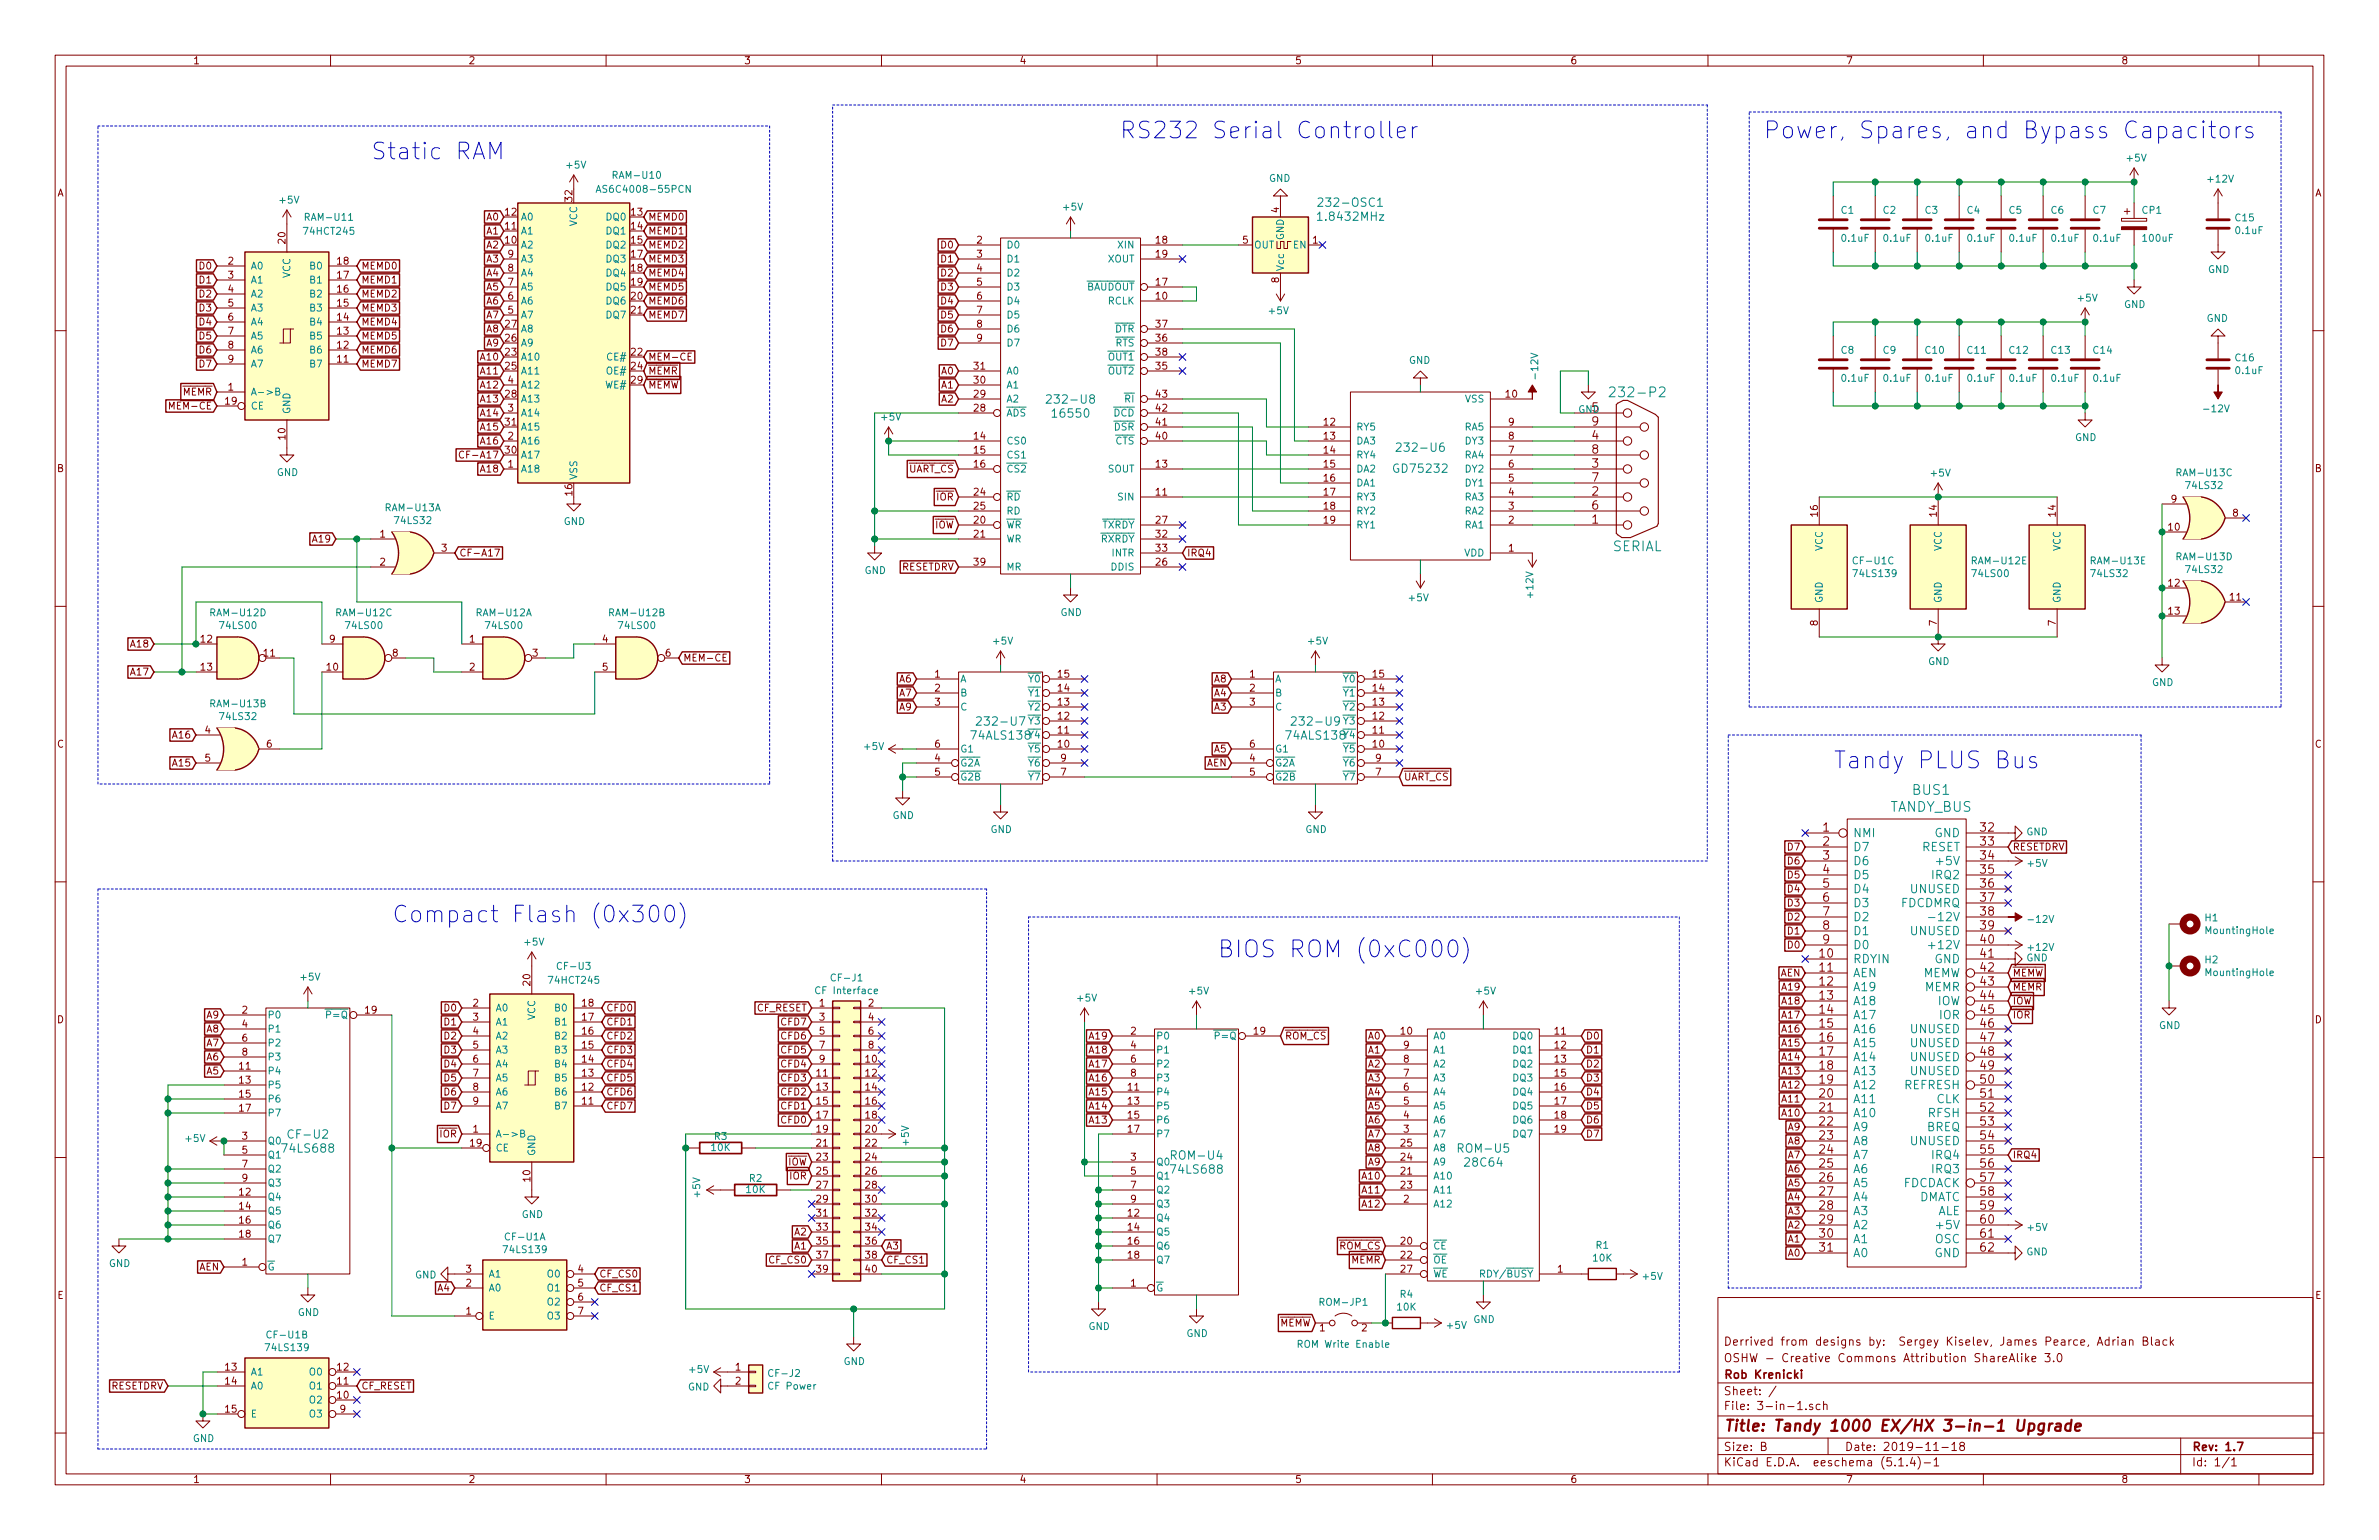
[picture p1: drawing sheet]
<svg xmlns="http://www.w3.org/2000/svg" width="432mm" height="279mm" viewBox="0 0 432 279" stroke-linecap="round" stroke-linejoin="round" font-family="sans-serif">
<defs><g id="words">
<g font-size="4.2" fill="#0000c2">
<text x="67.3" y="29">Static RAM</text>
<text x="203.2" y="25.1">RS232 Serial Controller</text>
<text x="320" y="25.1">Power, Spares, and Bypass Capacitors</text>
<text x="332.7" y="139.4">Tandy PLUS Bus</text>
<text x="71.1" y="167.4">Compact Flash (0x300)</text>
<text x="221" y="173.7">BIOS ROM (0xC000)</text>
</g>
<text font-size="2.8" fill="#840000" x="312.8" y="259.7">Title: Tandy 1000 EX/HX 3-in-1 Upgrade</text>
<g font-size="2.5" fill="#008484">
<text x="293.2" y="72.1">232-P2</text>
<text x="292.6" y="100">SERIAL</text>
<text x="343" y="147.3">TANDY_BUS</text>
<text x="347.2" y="144.2">BUS1</text>
</g>
<g font-size="2.1" fill="#008484">
<text x="239.7" y="40.1">1.8432MHz</text>
<text x="240.1" y="37.5">232-OSC1</text>
<text x="190.8" y="73.2">232-U8</text>
<text x="191.4" y="75.8">16550</text>
<text x="289" y="74.7">5</text>
<text x="254.3" y="82">232-U6</text>
<text x="253.3" y="85.8">GD75232</text>
<text x="178.1" y="131.6">232-U7</text>
<text x="235.3" y="131.6">232-U9</text>
<text x="176.6" y="134.2">74ALS138</text>
<text x="233.7" y="134.2">74ALS138</text>
<text x="336.3" y="151.9">NMI</text>
<text x="336.3" y="154.4">D7</text>
<text x="348.8" y="154.4">RESET</text>
<text x="351.1" y="151.9">GND</text>
<text x="336.3" y="157">D6</text>
<text x="336.3" y="159.5">D5</text>
<text x="350.9" y="159.5">IRQ2</text>
<text x="352" y="157">+5V</text>
<text x="336.3" y="162.1">D4</text>
<text x="336.3" y="164.6">D3</text>
<text x="336.3" y="167.1">D2</text>
<text x="345" y="164.6">FDCDMRQ</text>
<text x="346.9" y="162.1">UNUSED</text>
<text x="351.4" y="167.1">-12V</text>
<text x="336.3" y="169.7">D1</text>
<text x="336.3" y="172.2">D0</text>
<text x="346.9" y="169.7">UNUSED</text>
<text x="350.9" y="172.2">+12V</text>
<text x="336.3" y="174.8">RDYIN</text>
<text x="336.3" y="177.3">AEN</text>
<text x="336.3" y="179.8">A19</text>
<text x="348.9" y="177.3">MEMW</text>
<text x="349.4" y="179.8">MEMR</text>
<text x="351.1" y="174.8">GND</text>
<text x="336.3" y="182.4">A18</text>
<text x="336.3" y="184.9">A17</text>
<text x="351.6" y="182.4">IOW</text>
<text x="352.1" y="184.9">IOR</text>
<text x="336.3" y="187.5">A16</text>
<text x="336.3" y="190">A15</text>
<text x="346.9" y="187.5">UNUSED</text>
<text x="346.9" y="190">UNUSED</text>
<text x="336.3" y="192.5">A14</text>
<text x="336.3" y="195.1">A13</text>
<text x="336.3" y="197.6">A12</text>
<text x="345.7" y="197.6">REFRESH</text>
<text x="346.9" y="192.5">UNUSED</text>
<text x="346.9" y="195.1">UNUSED</text>
<text x="336.3" y="200.2">A11</text>
<text x="336.3" y="202.7">A10</text>
<text x="350.1" y="202.7">RFSH</text>
<text x="351.5" y="200.2">CLK</text>
<text x="51.6" y="209.1">74LS688</text>
<text x="52.8" y="206.6">CF-U2</text>
<text x="265" y="209.1">ROM-U5</text>
<text x="336.3" y="205.2">A9</text>
<text x="336.3" y="207.8">A8</text>
<text x="346.9" y="207.8">UNUSED</text>
<text x="349.7" y="205.2">BREQ</text>
<text x="212.9" y="212.9">74LS688</text>
<text x="213" y="210.4">ROM-U4</text>
<text x="266.1" y="211.7">28C64</text>
<text x="336.3" y="210.3">A7</text>
<text x="336.3" y="212.9">A6</text>
<text x="336.3" y="215.4">A5</text>
<text x="345.4" y="215.4">FDCDACK</text>
<text x="350.9" y="210.3">IRQ4</text>
<text x="350.9" y="212.9">IRQ3</text>
<text x="336.3" y="217.9">A4</text>
<text x="336.3" y="220.5">A3</text>
<text x="348.2" y="217.9">DMATC</text>
<text x="351.6" y="220.5">ALE</text>
<text x="336.3" y="223">A2</text>
<text x="336.3" y="225.6">A1</text>
<text x="351.3" y="225.6">OSC</text>
<text x="352" y="223">+5V</text>
<text x="336.3" y="228.1">A0</text>
<text x="351.1" y="228.1">GND</text>
</g>
<g font-size="2.1" fill="#840000">
<text x="289" y="77.2">9</text>
<text x="289" y="79.8">4</text>
<text x="289" y="82.3">8</text>
<text x="289" y="89.9">2</text>
<text x="289" y="84.8">3</text>
<text x="289" y="87.4">7</text>
<text x="289" y="95">1</text>
<text x="289" y="92.5">6</text>
<text x="330.9" y="150.9">1</text>
<text x="330.9" y="153.4">2</text>
<text x="330.9" y="156">3</text>
<text x="359.5" y="150.9">32</text>
<text x="359.5" y="153.4">33</text>
<text x="359.5" y="156">34</text>
<text x="330.9" y="158.5">4</text>
<text x="330.9" y="161">5</text>
<text x="359.5" y="158.5">35</text>
<text x="359.5" y="161">36</text>
<text x="330.9" y="163.6">6</text>
<text x="330.9" y="166.1">7</text>
<text x="359.5" y="163.6">37</text>
<text x="359.5" y="166.1">38</text>
<text x="330.3" y="173.7">10</text>
<text x="330.9" y="168.7">8</text>
<text x="330.9" y="171.2">9</text>
<text x="359.5" y="168.7">39</text>
<text x="359.5" y="171.2">40</text>
<text x="359.5" y="173.7">41</text>
<text x="330.3" y="176.3">11</text>
<text x="330.3" y="178.8">12</text>
<text x="359.5" y="176.3">42</text>
<text x="359.5" y="178.8">43</text>
<text x="330.3" y="181.4">13</text>
<text x="330.3" y="183.9">14</text>
<text x="359.5" y="181.4">44</text>
<text x="359.5" y="183.9">45</text>
<text x="330.3" y="186.4">15</text>
<text x="330.3" y="189">16</text>
<text x="330.3" y="191.5">17</text>
<text x="359.5" y="186.4">46</text>
<text x="359.5" y="189">47</text>
<text x="359.5" y="191.5">48</text>
<text x="330.3" y="194.1">18</text>
<text x="330.3" y="196.6">19</text>
<text x="359.5" y="194.1">49</text>
<text x="359.5" y="196.6">50</text>
<text x="330.3" y="199.1">20</text>
<text x="330.3" y="201.7">21</text>
<text x="359.5" y="199.1">51</text>
<text x="359.5" y="201.7">52</text>
<text x="330.3" y="204.2">22</text>
<text x="330.3" y="206.8">23</text>
<text x="330.3" y="209.3">24</text>
<text x="359.5" y="204.2">53</text>
<text x="359.5" y="206.8">54</text>
<text x="359.5" y="209.3">55</text>
<text x="330.3" y="211.8">25</text>
<text x="330.3" y="214.4">26</text>
<text x="359.5" y="211.8">56</text>
<text x="359.5" y="214.4">57</text>
<text x="330.3" y="216.9">27</text>
<text x="330.3" y="219.5">28</text>
<text x="330.3" y="222">29</text>
<text x="359.5" y="216.9">58</text>
<text x="359.5" y="219.5">59</text>
<text x="359.5" y="222">60</text>
<text x="330.3" y="224.5">30</text>
<text x="330.3" y="227.1">31</text>
<text x="359.5" y="224.5">61</text>
<text x="359.5" y="227.1">62</text>
<text x="312.8" y="244.1">Derrived from designs by: Sergey Kiselev, James Pearce, Adrian Black</text>
<text x="312.8" y="250.1">Rob Krenicki</text>
<text x="312.8" y="247.1">OSHW - Creative Commons Attribution ShareAlike 3.0</text>
<text x="312.8" y="255.8">File: 3-in-1.sch</text>
<text x="312.8" y="253.1">Sheet: /</text>
<text x="312.8" y="263.2">Size: B</text>
<text x="334.8" y="263.2">Date: 2019-11-18</text>
<text x="397.8" y="263.2">Rev: 1.7</text>
<text x="312.8" y="266">KiCad E.D.A. eeschema (5.1.4)-1</text>
<text x="397.8" y="266">Id: 1/1</text>
</g>
<g font-size="1.8" fill="#840000">
<text x="35" y="11.6">1</text>
<text x="85" y="11.6">2</text>
<text x="135" y="11.6">3</text>
<text x="185" y="11.6">4</text>
<text x="235" y="11.6">5</text>
<text x="285" y="11.6">6</text>
<text x="335" y="11.6">7</text>
<text x="385" y="11.6">8</text>
<text x="10.4" y="35.6">A</text>
<text x="420.2" y="35.6">A</text>
<text x="88.4" y="40">A0</text>
<text x="91.7" y="41.7">11</text>
<text x="91.7" y="39.1">12</text>
<text x="103.9" y="36.5" transform="rotate(-90 103.9 36.5)">32</text>
<text x="114.6" y="39.1">13</text>
<text x="114.6" y="41.7">14</text>
<text x="117.6" y="40">MEMD0</text>
<text x="232.2" y="38.6" transform="rotate(-90 232.2 38.6)">4</text>
<text x="51.8" y="44.1" transform="rotate(-90 51.8 44.1)">20</text>
<text x="88.4" y="42.5">A1</text>
<text x="88.4" y="45.1">A2</text>
<text x="88.4" y="47.6">A3</text>
<text x="91.7" y="44.2">10</text>
<text x="92.2" y="46.7">9</text>
<text x="114.6" y="44.2">15</text>
<text x="114.6" y="46.7">17</text>
<text x="117.6" y="47.6">MEMD3</text>
<text x="117.6" y="42.5">MEMD1</text>
<text x="117.6" y="45.1">MEMD2</text>
<text x="170.9" y="47.6">D1</text>
<text x="170.9" y="45.1">D0</text>
<text x="177.3" y="44.2">2</text>
<text x="177.3" y="46.7">3</text>
<text x="209.9" y="44.2">18</text>
<text x="209.9" y="46.7">19</text>
<text x="225.6" y="44.2">5</text>
<text x="238.3" y="44.2">1</text>
<text x="36.3" y="54">D2</text>
<text x="36.3" y="48.9">D0</text>
<text x="36.3" y="51.4">D1</text>
<text x="41.4" y="48">2</text>
<text x="41.4" y="50.5">3</text>
<text x="41.4" y="53.1">4</text>
<text x="61.3" y="53.1">16</text>
<text x="61.3" y="50.5">17</text>
<text x="61.3" y="48">18</text>
<text x="65.6" y="48.9">MEMD0</text>
<text x="65.6" y="51.4">MEMD1</text>
<text x="65.6" y="54">MEMD2</text>
<text x="88.4" y="50.2">A4</text>
<text x="88.4" y="52.7">A5</text>
<text x="92.2" y="51.8">7</text>
<text x="92.2" y="49.3">8</text>
<text x="114.6" y="49.3">18</text>
<text x="114.6" y="51.8">19</text>
<text x="117.6" y="52.7">MEMD5</text>
<text x="117.6" y="50.2">MEMD4</text>
<text x="170.9" y="50.2">D2</text>
<text x="170.9" y="52.7">D3</text>
<text x="177.3" y="49.3">4</text>
<text x="177.3" y="51.8">5</text>
<text x="209.9" y="51.8">17</text>
<text x="232.2" y="51.3" transform="rotate(-90 232.2 51.3)">8</text>
<text x="36.3" y="56.5">D3</text>
<text x="36.3" y="59.1">D4</text>
<text x="41.4" y="55.6">5</text>
<text x="41.4" y="58.2">6</text>
<text x="61.3" y="58.2">14</text>
<text x="61.3" y="55.6">15</text>
<text x="65.6" y="56.5">MEMD3</text>
<text x="65.6" y="59.1">MEMD4</text>
<text x="88.4" y="55.2">A6</text>
<text x="88.4" y="57.8">A7</text>
<text x="91.7" y="59.4">27</text>
<text x="92.2" y="56.9">5</text>
<text x="92.2" y="54.4">6</text>
<text x="114.6" y="54.4">20</text>
<text x="114.6" y="56.9">21</text>
<text x="117.6" y="55.2">MEMD6</text>
<text x="117.6" y="57.8">MEMD7</text>
<text x="170.9" y="55.2">D4</text>
<text x="170.9" y="57.8">D5</text>
<text x="177.3" y="54.4">6</text>
<text x="177.3" y="56.9">7</text>
<text x="177.3" y="59.4">8</text>
<text x="209.9" y="54.4">10</text>
<text x="209.9" y="59.4">37</text>
<text x="36.3" y="64.1">D6</text>
<text x="36.3" y="61.6">D5</text>
<text x="41.4" y="60.7">7</text>
<text x="41.4" y="63.2">8</text>
<text x="41.4" y="65.8">9</text>
<text x="61.3" y="65.8">11</text>
<text x="61.3" y="63.2">12</text>
<text x="61.3" y="60.7">13</text>
<text x="65.6" y="61.6">MEMD5</text>
<text x="65.6" y="64.1">MEMD6</text>
<text x="87.4" y="65.4">A10</text>
<text x="88.4" y="60.3">A8</text>
<text x="88.4" y="62.9">A9</text>
<text x="91.7" y="64.5">23</text>
<text x="91.7" y="62">26</text>
<text x="114.6" y="64.5">22</text>
<text x="117.6" y="65.4">MEM-CE</text>
<text x="170.9" y="60.3">D6</text>
<text x="170.9" y="62.9">D7</text>
<text x="177.3" y="62">9</text>
<text x="209.9" y="62">36</text>
<text x="209.9" y="64.5">38</text>
<text x="33.2" y="71.8">MEMR</text>
<text x="36.3" y="66.7">D7</text>
<text x="41.4" y="70.9">1</text>
<text x="65.6" y="66.7">MEMD7</text>
<text x="87.4" y="67.9">A11</text>
<text x="87.4" y="70.5">A12</text>
<text x="91.7" y="67.1">25</text>
<text x="92.2" y="69.6">4</text>
<text x="114.6" y="67.1">24</text>
<text x="114.6" y="69.6">29</text>
<text x="117.6" y="70.5">MEMW</text>
<text x="117.6" y="67.9">MEMR</text>
<text x="170.9" y="70.5">A1</text>
<text x="170.9" y="67.9">A0</text>
<text x="176.8" y="69.6">30</text>
<text x="176.8" y="67.1">31</text>
<text x="209.9" y="67.1">35</text>
<text x="31.4" y="74.3">MEM-CE</text>
<text x="40.9" y="73.4">19</text>
<text x="87.4" y="75.6">A14</text>
<text x="87.4" y="73">A13</text>
<text x="91.7" y="72.1">28</text>
<text x="91.7" y="77.2">31</text>
<text x="92.2" y="74.7">3</text>
<text x="170.9" y="73">A2</text>
<text x="176.8" y="74.7">28</text>
<text x="176.8" y="72.1">29</text>
<text x="209.9" y="77.2">41</text>
<text x="209.9" y="74.7">42</text>
<text x="209.9" y="72.1">43</text>
<text x="240.3" y="77.2">12</text>
<text x="273.4" y="72.1">10</text>
<text x="273.8" y="77.2">9</text>
<text x="51.8" y="79.7" transform="rotate(-90 51.8 79.7)">10</text>
<text x="84.5" y="83.2">CF-A17</text>
<text x="87.4" y="80.6">A16</text>
<text x="87.4" y="78.1">A15</text>
<text x="91.7" y="82.3">30</text>
<text x="92.2" y="79.8">2</text>
<text x="176.8" y="79.8">14</text>
<text x="176.8" y="82.3">15</text>
<text x="209.9" y="79.8">40</text>
<text x="240.3" y="79.8">13</text>
<text x="240.3" y="82.3">14</text>
<text x="273.8" y="82.3">7</text>
<text x="273.8" y="79.8">8</text>
<text x="10.4" y="85.6">B</text>
<text x="87.4" y="85.7">A18</text>
<text x="92.2" y="84.8">1</text>
<text x="103.9" y="89.9" transform="rotate(-90 103.9 89.9)">16</text>
<text x="164.8" y="85.7">UART_CS</text>
<text x="176.8" y="84.8">16</text>
<text x="176.8" y="89.9">24</text>
<text x="209.9" y="89.9">11</text>
<text x="209.9" y="84.8">13</text>
<text x="240.3" y="84.8">15</text>
<text x="240.3" y="87.4">16</text>
<text x="240.3" y="89.9">17</text>
<text x="273.8" y="89.9">4</text>
<text x="273.8" y="87.4">5</text>
<text x="273.8" y="84.8">6</text>
<text x="420.2" y="85.6">B</text>
<text x="169.7" y="95.9">IOW</text>
<text x="170.1" y="90.8">IOR</text>
<text x="176.8" y="95">20</text>
<text x="176.8" y="92.5">25</text>
<text x="209.9" y="95">27</text>
<text x="240.3" y="92.5">18</text>
<text x="240.3" y="95">19</text>
<text x="273.8" y="95">2</text>
<text x="273.8" y="92.5">3</text>
<text x="329.9" y="93.7" transform="rotate(-90 329.9 93.7)">16</text>
<text x="351.5" y="93.7" transform="rotate(-90 351.5 93.7)">14</text>
<text x="373.1" y="93.7" transform="rotate(-90 373.1 93.7)">14</text>
<text x="394.1" y="91.2">9</text>
<text x="405.3" y="93.7">8</text>
<text x="56.9" y="98.4">A19</text>
<text x="69" y="97.5">1</text>
<text x="80.2" y="100.1">3</text>
<text x="83.3" y="101">CF-A17</text>
<text x="176.8" y="97.5">21</text>
<text x="209.9" y="97.5">32</text>
<text x="209.9" y="100.1">33</text>
<text x="215.4" y="101">IRQ4</text>
<text x="273.8" y="100.1">1</text>
<text x="393.6" y="96.3">10</text>
<text x="69" y="102.6">2</text>
<text x="163.6" y="103.5">RESETDRV</text>
<text x="176.8" y="102.6">39</text>
<text x="209.9" y="102.6">26</text>
<text x="393.6" y="106.4">12</text>
<text x="329.9" y="113.5" transform="rotate(-90 329.9 113.5)">8</text>
<text x="351.5" y="113.5" transform="rotate(-90 351.5 113.5)">7</text>
<text x="373.1" y="113.5" transform="rotate(-90 373.1 113.5)">7</text>
<text x="393.6" y="111.5">13</text>
<text x="404.8" y="109">11</text>
<text x="23.9" y="117.5">A18</text>
<text x="36.5" y="116.6">12</text>
<text x="47.9" y="119.1">11</text>
<text x="59.8" y="116.6">9</text>
<text x="71.3" y="119.1">8</text>
<text x="85.2" y="116.6">1</text>
<text x="96.7" y="119.1">3</text>
<text x="109.4" y="116.6">4</text>
<text x="120.8" y="119.1">6</text>
<text x="23.9" y="122.6">A17</text>
<text x="36.5" y="121.7">13</text>
<text x="59.4" y="121.7">10</text>
<text x="85.2" y="121.7">2</text>
<text x="109.4" y="121.7">5</text>
<text x="124" y="120">MEM-CE</text>
<text x="163.3" y="123.8">A6</text>
<text x="169.7" y="122.9">1</text>
<text x="169.7" y="125.5">2</text>
<text x="192.1" y="125.5">14</text>
<text x="192.1" y="122.9">15</text>
<text x="220.5" y="123.8">A8</text>
<text x="226.8" y="122.9">1</text>
<text x="226.8" y="125.5">2</text>
<text x="249.2" y="125.5">14</text>
<text x="249.2" y="122.9">15</text>
<text x="163.3" y="128.9">A9</text>
<text x="163.3" y="126.4">A7</text>
<text x="169.7" y="128">3</text>
<text x="192.1" y="130.6">12</text>
<text x="192.1" y="128">13</text>
<text x="220.5" y="126.4">A4</text>
<text x="220.5" y="128.9">A3</text>
<text x="226.8" y="128">3</text>
<text x="249.2" y="130.6">12</text>
<text x="249.2" y="128">13</text>
<text x="10.4" y="135.6">C</text>
<text x="31.5" y="134">A16</text>
<text x="37.2" y="133.1">4</text>
<text x="48.4" y="135.6">6</text>
<text x="169.7" y="135.6">6</text>
<text x="192.1" y="135.6">10</text>
<text x="192.1" y="133.1">11</text>
<text x="220.5" y="136.5">A5</text>
<text x="226.8" y="135.6">6</text>
<text x="249.2" y="135.6">10</text>
<text x="249.2" y="133.1">11</text>
<text x="420.2" y="135.6">C</text>
<text x="31.5" y="139.1">A15</text>
<text x="37.2" y="138.2">5</text>
<text x="169.7" y="138.2">4</text>
<text x="169.7" y="140.7">5</text>
<text x="192.6" y="140.7">7</text>
<text x="192.6" y="138.2">9</text>
<text x="219" y="139.1">AEN</text>
<text x="226.8" y="138.2">4</text>
<text x="226.8" y="140.7">5</text>
<text x="249.7" y="140.7">7</text>
<text x="249.7" y="138.2">9</text>
<text x="254.8" y="141.6">UART_CS</text>
<text x="324.6" y="154.3">D7</text>
<text x="365.3" y="154.3">RESETDRV</text>
<text x="324.6" y="161.9">D4</text>
<text x="324.6" y="159.4">D5</text>
<text x="324.6" y="156.8">D6</text>
<text x="324.6" y="167">D2</text>
<text x="324.6" y="164.5">D3</text>
<text x="324.6" y="172.1">D0</text>
<text x="324.6" y="169.5">D1</text>
<text x="96.3" y="178.8" transform="rotate(-90 96.3 178.8)">20</text>
<text x="323.1" y="177.2">AEN</text>
<text x="323.6" y="179.7">A19</text>
<text x="365.3" y="177.2">MEMW</text>
<text x="365.3" y="179.7">MEMR</text>
<text x="10.4" y="185.6">D</text>
<text x="37.6" y="184.8">A9</text>
<text x="44" y="183.9">2</text>
<text x="66.3" y="183.9">19</text>
<text x="80.8" y="183.5">D0</text>
<text x="85.9" y="182.6">2</text>
<text x="85.9" y="185.2">3</text>
<text x="105.7" y="185.2">17</text>
<text x="105.7" y="182.6">18</text>
<text x="110" y="183.5">CFD0</text>
<text x="137.3" y="183.5">CF_RESET</text>
<text x="148.7" y="182.6">1</text>
<text x="148.7" y="185.2">3</text>
<text x="157.6" y="182.6">2</text>
<text x="157.6" y="185.2">4</text>
<text x="323.6" y="182.2">A18</text>
<text x="323.6" y="184.8">A17</text>
<text x="365.3" y="184.8">IOR</text>
<text x="365.3" y="182.2">IOW</text>
<text x="420.2" y="185.6">D</text>
<text x="37.6" y="189.9">A7</text>
<text x="37.6" y="187.3">A8</text>
<text x="44" y="186.4">4</text>
<text x="44" y="189">6</text>
<text x="44" y="191.5">8</text>
<text x="80.8" y="191.1">D3</text>
<text x="80.8" y="188.6">D2</text>
<text x="80.8" y="186.1">D1</text>
<text x="85.9" y="187.7">4</text>
<text x="85.9" y="190.2">5</text>
<text x="105.7" y="190.2">15</text>
<text x="105.7" y="187.7">16</text>
<text x="110" y="191.1">CFD3</text>
<text x="110" y="188.6">CFD2</text>
<text x="110" y="186.1">CFD1</text>
<text x="141.9" y="186.1">CFD7</text>
<text x="141.9" y="188.6">CFD6</text>
<text x="141.9" y="191.1">CFD5</text>
<text x="148.7" y="187.7">5</text>
<text x="148.7" y="190.2">7</text>
<text x="157.6" y="187.7">6</text>
<text x="157.6" y="190.2">8</text>
<text x="197.9" y="191.1">A18</text>
<text x="197.9" y="188.6">A19</text>
<text x="205.3" y="187.7">2</text>
<text x="205.3" y="190.2">4</text>
<text x="227.6" y="187.7">19</text>
<text x="233.2" y="188.6">ROM_CS</text>
<text x="248.4" y="188.6">A0</text>
<text x="248.4" y="191.1">A1</text>
<text x="254.3" y="187.7">10</text>
<text x="254.8" y="190.2">9</text>
<text x="282.2" y="187.7">11</text>
<text x="282.2" y="190.2">12</text>
<text x="287.8" y="188.6">D0</text>
<text x="287.8" y="191.1">D1</text>
<text x="323.6" y="189.9">A15</text>
<text x="323.6" y="187.3">A16</text>
<text x="37.6" y="194.9">A5</text>
<text x="37.6" y="192.4">A6</text>
<text x="43.5" y="194.1">11</text>
<text x="43.5" y="196.6">13</text>
<text x="80.8" y="196.2">D5</text>
<text x="80.8" y="193.7">D4</text>
<text x="85.9" y="192.8">6</text>
<text x="85.9" y="195.3">7</text>
<text x="85.9" y="197.9">8</text>
<text x="105.7" y="197.9">12</text>
<text x="105.7" y="195.3">13</text>
<text x="105.7" y="192.8">14</text>
<text x="110" y="193.7">CFD4</text>
<text x="110" y="196.2">CFD5</text>
<text x="141.9" y="193.7">CFD4</text>
<text x="141.9" y="196.2">CFD3</text>
<text x="148.3" y="195.3">11</text>
<text x="148.3" y="197.9">13</text>
<text x="148.7" y="192.8">9</text>
<text x="157.1" y="192.8">10</text>
<text x="157.1" y="195.3">12</text>
<text x="157.1" y="197.9">14</text>
<text x="197.9" y="196.2">A16</text>
<text x="197.9" y="193.7">A17</text>
<text x="204.8" y="197.9">11</text>
<text x="205.3" y="192.8">6</text>
<text x="205.3" y="195.3">8</text>
<text x="248.4" y="193.7">A2</text>
<text x="248.4" y="196.2">A3</text>
<text x="254.8" y="197.9">6</text>
<text x="254.8" y="195.3">7</text>
<text x="254.8" y="192.8">8</text>
<text x="282.2" y="192.8">13</text>
<text x="282.2" y="195.3">15</text>
<text x="282.2" y="197.9">16</text>
<text x="287.8" y="193.7">D2</text>
<text x="287.8" y="196.2">D3</text>
<text x="323.6" y="197.5">A12</text>
<text x="323.6" y="194.9">A13</text>
<text x="323.6" y="192.4">A14</text>
<text x="43.5" y="199.1">15</text>
<text x="43.5" y="201.7">17</text>
<text x="80.8" y="201.3">D7</text>
<text x="80.8" y="198.8">D6</text>
<text x="85.9" y="200.4">9</text>
<text x="105.7" y="200.4">11</text>
<text x="110" y="201.3">CFD7</text>
<text x="110" y="198.8">CFD6</text>
<text x="141.9" y="198.8">CFD2</text>
<text x="141.9" y="201.3">CFD1</text>
<text x="141.9" y="203.8">CFD0</text>
<text x="148.3" y="200.4">15</text>
<text x="148.3" y="202.9">17</text>
<text x="157.1" y="200.4">16</text>
<text x="157.1" y="202.9">18</text>
<text x="197.9" y="198.8">A15</text>
<text x="197.9" y="201.3">A14</text>
<text x="197.9" y="203.8">A13</text>
<text x="204.8" y="200.4">13</text>
<text x="204.8" y="202.9">15</text>
<text x="248.4" y="198.8">A4</text>
<text x="248.4" y="201.3">A5</text>
<text x="248.4" y="203.8">A6</text>
<text x="254.8" y="202.9">4</text>
<text x="254.8" y="200.4">5</text>
<text x="282.2" y="200.4">17</text>
<text x="282.2" y="202.9">18</text>
<text x="287.8" y="198.8">D4</text>
<text x="287.8" y="201.3">D5</text>
<text x="287.8" y="203.8">D6</text>
<text x="323.6" y="202.6">A10</text>
<text x="323.6" y="200">A11</text>
<text x="44" y="206.8">3</text>
<text x="44" y="209.3">5</text>
<text x="79.9" y="206.4">IOR</text>
<text x="85.4" y="208">19</text>
<text x="85.9" y="205.5">1</text>
<text x="148.3" y="205.5">19</text>
<text x="148.3" y="208">21</text>
<text x="157.1" y="205.5">20</text>
<text x="157.1" y="208">22</text>
<text x="204.8" y="205.5">17</text>
<text x="248.4" y="208.9">A8</text>
<text x="248.4" y="206.4">A7</text>
<text x="254.3" y="208">25</text>
<text x="254.8" y="205.5">3</text>
<text x="282.2" y="205.5">19</text>
<text x="287.8" y="206.4">D7</text>
<text x="324.6" y="207.6">A8</text>
<text x="324.6" y="205.1">A9</text>
<text x="44" y="211.8">7</text>
<text x="44" y="214.4">9</text>
<text x="96.3" y="214.3" transform="rotate(-90 96.3 214.3)">10</text>
<text x="143" y="211.5">IOW</text>
<text x="143.4" y="214">IOR</text>
<text x="148.3" y="210.6">23</text>
<text x="148.3" y="213.1">25</text>
<text x="148.3" y="215.6">27</text>
<text x="157.1" y="210.6">24</text>
<text x="157.1" y="213.1">26</text>
<text x="157.1" y="215.6">28</text>
<text x="205.3" y="210.6">3</text>
<text x="205.3" y="213.1">5</text>
<text x="205.3" y="215.6">7</text>
<text x="247.4" y="214">A10</text>
<text x="248.4" y="211.5">A9</text>
<text x="254.3" y="213.1">21</text>
<text x="254.3" y="215.6">23</text>
<text x="254.3" y="210.6">24</text>
<text x="324.6" y="215.3">A5</text>
<text x="324.6" y="212.7">A6</text>
<text x="324.6" y="210.2">A7</text>
<text x="365.3" y="210.2">IRQ4</text>
<text x="43.5" y="216.9">12</text>
<text x="43.5" y="219.5">14</text>
<text x="43.5" y="222">16</text>
<text x="148.3" y="218.2">29</text>
<text x="148.3" y="220.7">31</text>
<text x="157.1" y="218.2">30</text>
<text x="157.1" y="220.7">32</text>
<text x="204.8" y="220.7">12</text>
<text x="205.3" y="218.2">9</text>
<text x="247.4" y="216.5">A11</text>
<text x="247.4" y="219.1">A12</text>
<text x="254.8" y="218.2">2</text>
<text x="324.6" y="220.3">A3</text>
<text x="324.6" y="217.8">A4</text>
<text x="43.5" y="224.5">18</text>
<text x="144.3" y="224.2">A2</text>
<text x="144.3" y="226.7">A1</text>
<text x="148.3" y="223.3">33</text>
<text x="148.3" y="225.8">35</text>
<text x="157.1" y="223.3">34</text>
<text x="157.1" y="225.8">36</text>
<text x="160.8" y="226.7">A3</text>
<text x="204.8" y="223.3">14</text>
<text x="204.8" y="225.8">16</text>
<text x="243.1" y="226.7">ROM_CS</text>
<text x="254.3" y="225.8">20</text>
<text x="324.6" y="228">A0</text>
<text x="324.6" y="225.4">A1</text>
<text x="324.6" y="222.9">A2</text>
<text x="36.1" y="230.5">AEN</text>
<text x="44" y="229.6">1</text>
<text x="84.6" y="233.4">2</text>
<text x="84.6" y="230.9">3</text>
<text x="104.9" y="230.9">4</text>
<text x="104.9" y="233.4">5</text>
<text x="108.7" y="231.8">CF_CS0</text>
<text x="139.8" y="229.2">CF_CS0</text>
<text x="148.3" y="228.3">37</text>
<text x="148.3" y="230.9">39</text>
<text x="157.1" y="228.3">38</text>
<text x="157.1" y="230.9">40</text>
<text x="160.8" y="229.2">CF_CS1</text>
<text x="204.8" y="228.3">18</text>
<text x="205.3" y="233.4">1</text>
<text x="245.3" y="229.2">MEMR</text>
<text x="254.3" y="228.3">22</text>
<text x="254.3" y="230.9">27</text>
<text x="282.7" y="230.9">1</text>
<text x="10.4" y="235.6">E</text>
<text x="79.5" y="234.3">A4</text>
<text x="84.6" y="238.5">1</text>
<text x="104.9" y="236">6</text>
<text x="104.9" y="238.5">7</text>
<text x="108.7" y="234.3">CF_CS1</text>
<text x="420.2" y="235.6">E</text>
<text x="232.2" y="240.7">MEMW</text>
<text x="239.5" y="241.6">1</text>
<text x="247.2" y="241.6">2</text>
<text x="40.9" y="248.7">13</text>
<text x="40.9" y="251.2">14</text>
<text x="61.3" y="251.2">11</text>
<text x="61.3" y="248.7">12</text>
<text x="133.5" y="248.7">1</text>
<text x="133.5" y="251.2">2</text>
<text x="20.1" y="252.1">RESETDRV</text>
<text x="40.9" y="256.3">15</text>
<text x="61.3" y="253.7">10</text>
<text x="61.7" y="256.3">9</text>
<text x="65.6" y="252.1">CF_RESET</text>
<text x="35" y="269">1</text>
<text x="85" y="269">2</text>
<text x="135" y="269">3</text>
<text x="185" y="269">4</text>
<text x="235" y="269">5</text>
<text x="285" y="269">6</text>
<text x="335" y="269">7</text>
<text x="385" y="269">8</text>
</g>
<g font-size="1.8" fill="#008484">
<text x="386.1" y="29.3">+5V</text>
<text x="102.9" y="30.6">+5V</text>
<text x="109.4" y="35">AS6C4008-55PCN</text>
<text x="111.7" y="32.4">RAM-U10</text>
<text x="230.3" y="33">GND</text>
<text x="400.9" y="33.1">+12V</text>
<text x="50.9" y="36.9">+5V</text>
<text x="55.8" y="40.1">RAM-U11</text>
<text x="94.5" y="40">A0</text>
<text x="104.8" y="41.1" transform="rotate(-90 104.8 41.1)">VCC</text>
<text x="110.2" y="40">DQ0</text>
<text x="193.1" y="38.2">+5V</text>
<text x="334.2" y="38.8">C1</text>
<text x="341.8" y="38.8">C2</text>
<text x="349.5" y="38.8">C3</text>
<text x="357.1" y="38.8">C4</text>
<text x="364.7" y="38.8">C5</text>
<text x="372.3" y="38.8">C6</text>
<text x="379.9" y="38.8">C7</text>
<text x="388.9" y="38.8">CP1</text>
<text x="405.8" y="40.2">C15</text>
<text x="55.4" y="42.6">74HCT245</text>
<text x="94.5" y="45.1">A2</text>
<text x="94.5" y="42.5">A1</text>
<text x="94.5" y="47.6">A3</text>
<text x="110.2" y="42.5">DQ1</text>
<text x="110.2" y="45.1">DQ2</text>
<text x="110.2" y="47.6">DQ3</text>
<text x="182.6" y="45.1">D0</text>
<text x="182.6" y="47.6">D1</text>
<text x="201.1" y="47.6">XOUT</text>
<text x="203" y="45.1">XIN</text>
<text x="227.6" y="45.1">OUT</text>
<text x="233" y="43.6" transform="rotate(-90 233 43.6)">GND</text>
<text x="234.8" y="45.1">EN</text>
<text x="334.4" y="43.9">0.1uF</text>
<text x="342" y="43.9">0.1uF</text>
<text x="349.6" y="43.9">0.1uF</text>
<text x="357.3" y="43.9">0.1uF</text>
<text x="364.9" y="43.9">0.1uF</text>
<text x="372.5" y="43.9">0.1uF</text>
<text x="380.1" y="43.9">0.1uF</text>
<text x="389.1" y="43.9">100uF</text>
<text x="405.9" y="42.5">0.1uF</text>
<text x="45.5" y="48.9">A0</text>
<text x="45.5" y="51.4">A1</text>
<text x="45.5" y="54">A2</text>
<text x="52.7" y="50.5" transform="rotate(-90 52.7 50.5)">VCC</text>
<text x="56.4" y="54">B2</text>
<text x="56.4" y="51.4">B1</text>
<text x="56.4" y="48.9">B0</text>
<text x="94.5" y="52.7">A5</text>
<text x="94.5" y="50.2">A4</text>
<text x="110.2" y="50.2">DQ4</text>
<text x="110.2" y="52.7">DQ5</text>
<text x="182.6" y="50.2">D2</text>
<text x="182.6" y="52.7">D3</text>
<text x="197.2" y="52.7">BAUDOUT</text>
<text x="233" y="49.3" transform="rotate(-90 233 49.3)">Vcc</text>
<text x="400.8" y="49.5">GND</text>
<text x="45.5" y="56.5">A3</text>
<text x="45.5" y="59.1">A4</text>
<text x="56.4" y="59.1">B4</text>
<text x="56.4" y="56.5">B3</text>
<text x="94.5" y="57.8">A7</text>
<text x="94.5" y="55.2">A6</text>
<text x="110.2" y="55.2">DQ6</text>
<text x="110.2" y="57.8">DQ7</text>
<text x="182.6" y="55.2">D4</text>
<text x="182.6" y="57.8">D5</text>
<text x="201.1" y="55.2">RCLK</text>
<text x="230.4" y="57">+5V</text>
<text x="377.2" y="54.7">+5V</text>
<text x="385.5" y="55.9">GND</text>
<text x="400.5" y="58.4">GND</text>
<text x="45.5" y="61.6">A5</text>
<text x="45.5" y="64.1">A6</text>
<text x="56.4" y="64.1">B6</text>
<text x="56.4" y="61.6">B5</text>
<text x="94.5" y="65.4">A10</text>
<text x="94.5" y="62.9">A9</text>
<text x="94.5" y="60.3">A8</text>
<text x="110.4" y="65.4">CE#</text>
<text x="182.6" y="60.3">D6</text>
<text x="182.6" y="62.9">D7</text>
<text x="201.3" y="65.4">OUT1</text>
<text x="202.4" y="60.3">DTR</text>
<text x="202.5" y="62.9">RTS</text>
<text x="334.2" y="64.2">C8</text>
<text x="341.8" y="64.2">C9</text>
<text x="349.5" y="64.2">C10</text>
<text x="357.1" y="64.2">C11</text>
<text x="364.8" y="64.2">C12</text>
<text x="372.4" y="64.2">C13</text>
<text x="380" y="64.2">C14</text>
<text x="405.8" y="65.6">C16</text>
<text x="45.5" y="71.8">A-&gt;B</text>
<text x="45.5" y="66.7">A7</text>
<text x="56.4" y="66.7">B7</text>
<text x="94.5" y="67.9">A11</text>
<text x="94.5" y="70.5">A12</text>
<text x="110" y="70.5">WE#</text>
<text x="110.3" y="67.9">OE#</text>
<text x="182.6" y="70.5">A1</text>
<text x="182.6" y="67.9">A0</text>
<text x="201.3" y="67.9">OUT2</text>
<text x="255.7" y="66">GND</text>
<text x="279.2" y="68.4" transform="rotate(-90 279.2 68.4)">-12V</text>
<text x="334.4" y="69.3">0.1uF</text>
<text x="342" y="69.3">0.1uF</text>
<text x="349.6" y="69.3">0.1uF</text>
<text x="357.3" y="69.3">0.1uF</text>
<text x="364.9" y="69.3">0.1uF</text>
<text x="372.5" y="69.3">0.1uF</text>
<text x="380.1" y="69.3">0.1uF</text>
<text x="405.9" y="67.9">0.1uF</text>
<text x="45.5" y="74.3">CE</text>
<text x="52.7" y="75.2" transform="rotate(-90 52.7 75.2)">GND</text>
<text x="94.5" y="73">A13</text>
<text x="94.5" y="75.6">A14</text>
<text x="160.1" y="76.3">+5V</text>
<text x="182.6" y="75.6">ADS</text>
<text x="182.6" y="73">A2</text>
<text x="202.2" y="75.6">DCD</text>
<text x="204.2" y="73">RI</text>
<text x="266" y="73">VSS</text>
<text x="286.5" y="74.9">GND</text>
<text x="400.4" y="74.8">-12V</text>
<text x="94.5" y="80.6">A16</text>
<text x="94.5" y="83.2">A17</text>
<text x="94.5" y="78.1">A15</text>
<text x="182.6" y="80.6">CS0</text>
<text x="182.6" y="83.2">CS1</text>
<text x="202.3" y="78.1">DSR</text>
<text x="202.5" y="80.6">CTS</text>
<text x="246.1" y="78.1">RY5</text>
<text x="246.1" y="80.6">DA3</text>
<text x="246.1" y="83.2">RY4</text>
<text x="266" y="83.2">RA4</text>
<text x="266" y="78.1">RA5</text>
<text x="266.1" y="80.6">DY3</text>
<text x="376.6" y="80">GND</text>
<text x="50.2" y="86.4">GND</text>
<text x="94.5" y="85.7">A18</text>
<text x="104.8" y="87.1" transform="rotate(-90 104.8 87.1)">VSS</text>
<text x="182.6" y="85.7">CS2</text>
<text x="201.1" y="85.7">SOUT</text>
<text x="246.1" y="85.7">DA2</text>
<text x="246.1" y="88.3">DA1</text>
<text x="266.1" y="88.3">DY1</text>
<text x="266.1" y="85.7">DY2</text>
<text x="350.6" y="86.5">+5V</text>
<text x="395.5" y="86.4">RAM-U13C</text>
<text x="397" y="88.7">74LS32</text>
<text x="70.4" y="92.8">RAM-U13A</text>
<text x="71.8" y="95.1">74LS32</text>
<text x="102.3" y="95.2">GND</text>
<text x="182.6" y="95.9">WR</text>
<text x="182.6" y="90.8">RD</text>
<text x="182.6" y="93.3">RD</text>
<text x="200" y="95.9">TXRDY</text>
<text x="203" y="90.8">SIN</text>
<text x="246.1" y="90.8">RY3</text>
<text x="246.1" y="93.3">RY2</text>
<text x="246.1" y="95.9">RY1</text>
<text x="266" y="95.9">RA1</text>
<text x="266" y="93.3">RA2</text>
<text x="266" y="90.8">RA3</text>
<text x="182.6" y="98.4">WR</text>
<text x="199.8" y="98.4">RXRDY</text>
<text x="201.9" y="101">INTR</text>
<text x="265.8" y="101">VDD</text>
<text x="330.8" y="100" transform="rotate(-90 330.8 100)">VCC</text>
<text x="352.4" y="100" transform="rotate(-90 352.4 100)">VCC</text>
<text x="374" y="100" transform="rotate(-90 374 100)">VCC</text>
<text x="395.5" y="101.7">RAM-U13D</text>
<text x="156.9" y="104.1">GND</text>
<text x="182.6" y="103.5">MR</text>
<text x="201.8" y="103.5">DDIS</text>
<text x="336.7" y="104.7">74LS139</text>
<text x="336.8" y="102.4">CF-U1C</text>
<text x="358.1" y="104.7">74LS00</text>
<text x="358.3" y="102.4">RAM-U12E</text>
<text x="379.7" y="104.7">74LS32</text>
<text x="379.9" y="102.4">RAM-U13E</text>
<text x="397" y="104">74LS32</text>
<text x="38.6" y="111.8">RAM-U12D</text>
<text x="61.5" y="111.8">RAM-U12C</text>
<text x="86.9" y="111.8">RAM-U12A</text>
<text x="111" y="111.8">RAM-U12B</text>
<text x="192.5" y="111.8">GND</text>
<text x="255.8" y="109.1">+5V</text>
<text x="278.3" y="108.3" transform="rotate(-90 278.3 108.3)">+12V</text>
<text x="330.8" y="109.5" transform="rotate(-90 330.8 109.5)">GND</text>
<text x="352.4" y="109.5" transform="rotate(-90 352.4 109.5)">GND</text>
<text x="374" y="109.5" transform="rotate(-90 374 109.5)">GND</text>
<text x="40.1" y="114.1">74LS00</text>
<text x="62.9" y="114.1">74LS00</text>
<text x="88.3" y="114.1">74LS00</text>
<text x="112.5" y="114.1">74LS00</text>
<text x="180.4" y="116.9">+5V</text>
<text x="237.5" y="116.9">+5V</text>
<text x="174.2" y="123.8">A</text>
<text x="186.8" y="123.8">Y0</text>
<text x="231.4" y="123.8">A</text>
<text x="244" y="123.8">Y0</text>
<text x="350" y="120.7">GND</text>
<text x="390.6" y="124.5">GND</text>
<text x="38.6" y="128.3">RAM-U13B</text>
<text x="40.1" y="130.6">74LS32</text>
<text x="174.2" y="128.9">C</text>
<text x="174.2" y="126.4">B</text>
<text x="186.8" y="131.4">Y3</text>
<text x="186.8" y="128.9">Y2</text>
<text x="186.8" y="126.4">Y1</text>
<text x="231.4" y="128.9">C</text>
<text x="231.4" y="126.4">B</text>
<text x="244" y="131.4">Y3</text>
<text x="244" y="128.9">Y2</text>
<text x="244" y="126.4">Y1</text>
<text x="157" y="136.1">+5V</text>
<text x="174.2" y="136.5">G1</text>
<text x="186.8" y="136.5">Y5</text>
<text x="186.8" y="134">Y4</text>
<text x="231.4" y="136.5">G1</text>
<text x="244" y="136.5">Y5</text>
<text x="244" y="134">Y4</text>
<text x="174.2" y="139.1">G2A</text>
<text x="174.2" y="141.6">G2B</text>
<text x="186.8" y="141.6">Y7</text>
<text x="186.8" y="139.1">Y6</text>
<text x="231.4" y="139.1">G2A</text>
<text x="231.4" y="141.6">G2B</text>
<text x="244" y="141.6">Y7</text>
<text x="244" y="139.1">Y6</text>
<text x="162" y="148.6">GND</text>
<text x="179.8" y="151.1">GND</text>
<text x="236.9" y="151.1">GND</text>
<text x="367.8" y="151.6">GND</text>
<text x="368.1" y="157.3">+5V</text>
<text x="368.5" y="167.4">-12V</text>
<text x="400.3" y="167.2">H1</text>
<text x="95.3" y="171.6">+5V</text>
<text x="368.3" y="172.5">+12V</text>
<text x="400.6" y="169.5">MountingHole</text>
<text x="54.7" y="177.9">+5V</text>
<text x="99.9" y="178.5">74HCT245</text>
<text x="101.5" y="175.9">CF-U3</text>
<text x="151.2" y="178.1">CF-J1</text>
<text x="367.8" y="174.4">GND</text>
<text x="400.3" y="174.8">H2</text>
<text x="400.6" y="177.1">MountingHole</text>
<text x="48.5" y="184.8">P0</text>
<text x="59.7" y="184.8">P=Q</text>
<text x="89.9" y="183.5">A0</text>
<text x="97.2" y="185.1" transform="rotate(-90 97.2 185.1)">VCC</text>
<text x="100.9" y="183.5">B0</text>
<text x="148.6" y="180.4">CF Interface</text>
<text x="195.6" y="181.7">+5V</text>
<text x="216" y="180.4">+5V</text>
<text x="268" y="180.4">+5V</text>
<text x="48.5" y="187.3">P1</text>
<text x="48.5" y="189.9">P2</text>
<text x="89.9" y="186.1">A1</text>
<text x="89.9" y="188.6">A2</text>
<text x="89.9" y="191.1">A3</text>
<text x="100.9" y="191.1">B3</text>
<text x="100.9" y="188.6">B2</text>
<text x="100.9" y="186.1">B1</text>
<text x="209.8" y="188.6">P0</text>
<text x="209.8" y="191.1">P1</text>
<text x="221" y="188.6">P=Q</text>
<text x="260.1" y="188.6">A0</text>
<text x="260.1" y="191.1">A1</text>
<text x="274.8" y="188.6">DQ0</text>
<text x="274.8" y="191.1">DQ1</text>
<text x="391.9" y="186.7">GND</text>
<text x="48.5" y="194.9">P4</text>
<text x="48.5" y="197.5">P5</text>
<text x="48.5" y="192.4">P3</text>
<text x="89.9" y="193.7">A4</text>
<text x="89.9" y="196.2">A5</text>
<text x="100.9" y="196.2">B5</text>
<text x="100.9" y="193.7">B4</text>
<text x="209.8" y="193.7">P2</text>
<text x="209.8" y="196.2">P3</text>
<text x="260.1" y="196.2">A3</text>
<text x="260.1" y="193.7">A2</text>
<text x="274.8" y="193.7">DQ2</text>
<text x="274.8" y="196.2">DQ3</text>
<text x="48.5" y="200">P6</text>
<text x="48.5" y="202.6">P7</text>
<text x="89.9" y="198.8">A6</text>
<text x="89.9" y="201.3">A7</text>
<text x="100.9" y="201.3">B7</text>
<text x="100.9" y="198.8">B6</text>
<text x="209.8" y="198.8">P4</text>
<text x="209.8" y="201.3">P5</text>
<text x="209.8" y="203.8">P6</text>
<text x="260.1" y="203.8">A6</text>
<text x="260.1" y="201.3">A5</text>
<text x="260.1" y="198.8">A4</text>
<text x="274.8" y="198.8">DQ4</text>
<text x="274.8" y="201.3">DQ5</text>
<text x="274.8" y="203.8">DQ6</text>
<text x="33.8" y="207.2">+5V</text>
<text x="48.5" y="207.6">Q0</text>
<text x="89.9" y="206.4">A-&gt;B</text>
<text x="89.9" y="208.9">CE</text>
<text x="97.2" y="209.8" transform="rotate(-90 97.2 209.8)">GND</text>
<text x="129.2" y="208.8">10K</text>
<text x="129.7" y="206.8">R3</text>
<text x="165" y="207.7" transform="rotate(-90 165 207.7)">+5V</text>
<text x="209.8" y="206.4">P7</text>
<text x="260.1" y="208.9">A8</text>
<text x="260.1" y="206.4">A7</text>
<text x="274.8" y="206.4">DQ7</text>
<text x="48.5" y="210.2">Q1</text>
<text x="48.5" y="212.7">Q2</text>
<text x="48.5" y="215.3">Q3</text>
<text x="136" y="214.4">R2</text>
<text x="209.8" y="211.5">Q0</text>
<text x="209.8" y="214">Q1</text>
<text x="260.1" y="214">A10</text>
<text x="260.1" y="211.5">A9</text>
<text x="48.5" y="217.8">Q4</text>
<text x="48.5" y="220.3">Q5</text>
<text x="94.7" y="221">GND</text>
<text x="127.1" y="217.1" transform="rotate(-90 127.1 217.1)">+5V</text>
<text x="135.5" y="216.5">10K</text>
<text x="209.8" y="221.6">Q4</text>
<text x="209.8" y="216.5">Q2</text>
<text x="209.8" y="219.1">Q3</text>
<text x="260.1" y="219.1">A12</text>
<text x="260.1" y="216.5">A11</text>
<text x="48.5" y="222.9">Q6</text>
<text x="48.5" y="225.4">Q7</text>
<text x="91.7" y="227.4">74LS139</text>
<text x="92" y="225">CF-U1A</text>
<text x="209.8" y="224.2">Q5</text>
<text x="209.8" y="226.7">Q6</text>
<text x="260.1" y="226.7">CE</text>
<text x="289.7" y="226.6">R1</text>
<text x="367.8" y="227.8">GND</text>
<text x="368.1" y="223.3">+5V</text>
<text x="19.8" y="229.9">GND</text>
<text x="48.5" y="230.5">G</text>
<text x="75.3" y="232">GND</text>
<text x="88.6" y="231.8">A1</text>
<text x="99.5" y="231.8">O0</text>
<text x="209.8" y="229.2">Q7</text>
<text x="260.1" y="229.2">OE</text>
<text x="260.1" y="231.8">WE</text>
<text x="269.2" y="231.8">RDY/BUSY</text>
<text x="289.2" y="228.9">10K</text>
<text x="298.3" y="232.2">+5V</text>
<text x="54.1" y="238.8">GND</text>
<text x="88.6" y="239.4">E</text>
<text x="88.6" y="234.3">A0</text>
<text x="99.5" y="234.3">O1</text>
<text x="99.5" y="236.9">O2</text>
<text x="99.5" y="239.4">O3</text>
<text x="209.8" y="234.3">G</text>
<text x="239.9" y="236.9">ROM-JP1</text>
<text x="253.6" y="237.8">10K</text>
<text x="254.2" y="235.5">R4</text>
<text x="48.5" y="245.1">74LS139</text>
<text x="48.8" y="242.8">CF-U1B</text>
<text x="197.6" y="241.3">GND</text>
<text x="215.3" y="242.6">GND</text>
<text x="236.2" y="244.5">ROM Write Enable</text>
<text x="262.7" y="241.1">+5V</text>
<text x="267.4" y="240">GND</text>
<text x="45.5" y="249.6">A1</text>
<text x="56.3" y="249.6">O0</text>
<text x="125.2" y="249.1">+5V</text>
<text x="139.9" y="249.8">CF-J2</text>
<text x="153.1" y="247.6">GND</text>
<text x="45.5" y="252.1">A0</text>
<text x="45.5" y="257.2">E</text>
<text x="56.3" y="254.6">O2</text>
<text x="56.3" y="252.1">O1</text>
<text x="56.3" y="257.2">O3</text>
<text x="124.9" y="252.3">GND</text>
<text x="139.7" y="252.1">CF Power</text>
<text x="35" y="261.6">GND</text>
</g>
</g></defs>
<g fill="none" stroke="#840000" stroke-width=".18">
<path d="M10 10h411.8v259.4h-411.8zM12 12h407.8v255.4h-407.8zM60 10v2M110 10v2M160 10v2M210 10v2M260 10v2M310 10v2M360 10v2M410 10v2M52.1 38.1l-.8 1.3M52.1 38.1v7.6"/>
<path d="M52.1 38.1l.7 1.3M104.1 31.8l-.7 1.2M104.1 31.8v2.5M104.1 31.8l.8 1.2M194.3 39.4l-.8 1.2M194.3 39.4v2.5M194.3 39.4l.8 1.2M232.4 35.6h1.3l-1.3-1.3-1.3 1.3h1.3v3.8M332.7 35.6v4.3M340.4 35.6v4.3M348 35.6v4.3M355.6 35.6v4.3"/>
<path d="M363.2 35.6v4.3M370.8 35.6v4.3M378.5 35.6v4.3M385.1 39.6h4.5v.5h-4.5zM385.6 38.4h1M386.1 37.8v1.1M387.3 30.5l-.7 1.3M387.3 30.5v2.5M387.3 36.8v2.8M387.3 30.5l.8 1.3M402.6 34.3l-.8 1.3M402.6 34.3v5.3"/>
<path d="M402.6 34.3l.8 1.3M10 60h2M39.4 58.4h5M39.4 55.9h5M39.4 53.3h5M39.4 50.8h5M39.4 48.3h5M52.7 59.7h-1.3v2.5M53.3 59.7h-.6v2.5h-1.9M59.7 58.4h5.1M59.7 55.9h5.1M59.7 53.3h5.1"/>
<path d="M59.7 50.8h5.1M59.7 48.3h5.1M91.4 57.2h2.6M91.4 54.6h2.6M91.4 52.1h2.6M91.4 49.5h2.6M91.4 47h2.6M174 57.2h7.6M174 54.6h7.6M174 52.1h7.6M174 49.5h7.6M174 47h7.6"/>
<path d="M174 44.5h7.6M174 59.7h7.6M181.6 43.2h25.4v60.9h-25.4zM207 54.6h7.6M207 47h7.6M207 44.5h7.6M208.3 52.1h6.3M208.3 59.7h6.3M224.8 44.5h2.5M231.6 53.3l.8 1.3M231.8 43.8v1.3h.6v-1.3h.6v1.3h.7v-1.3h.6M232.4 49.5v5.1"/>
<path d="M233.2 53.3l-.8 1.3M237.5 44.5h2.5M332.7 41.4v4.3M340.4 41.4v4.3M348 41.4v4.3M355.6 41.4v4.3M363.2 41.4v4.3M370.8 41.4v4.3M378.5 55.9l-.8 1.3M378.5 41.4v4.3M378.5 55.9v2.5M378.5 55.9l.7 1.3"/>
<path d="M387.3 50.8v1.3h1.3l-1.3 1.2-1.2-1.2h1.2M387.3 41.7v2.8M402.6 41.7v4h1.3l-1.3 1.3-1.3-1.3h1.3M419.8 60h2M30.8 74.2v-1.3l.4 1 .4-1v1.3M39.4 71.1h5M39.4 66h5M39.4 63.5h5M39.4 61h5M39.4 73.7h3.8M52.1 76.2v6.4h1.2l-1.2 1.2-1.3-1.2h1.3M59.7 66h5.1"/>
<path d="M59.7 63.5h5.1M59.7 61h5.1M91.4 74.9h2.6M91.4 69.9h2.6M124.9 64.7h.4M125.5 64.1h-.6v1.2h.6M161.3 77.5l-.8 1.2M161.3 77.5v2.5M161.3 77.5l.8 1.2M174 74.9h6.3M174 69.9h7.6M174 72.4h7.6"/>
<path d="M174 67.3h7.6M174 62.2h7.6M208.3 74.9h6.3M208.3 72.4h6.3M208.3 67.3h6.3M208.3 62.2h6.3M208.3 64.8h6.3M208.3 77.5h6.3M237.5 77.5h7.6M245.1 71.1h25.4v30.5h-25.4zM257.8 68.6h1.3l-1.3-1.3-1.3 1.3h1.3v1.3M270.5 72.4h7.6"/>
<path d="M270.5 77.5h7.6M285.7 74.9h8.9M285.7 77.5h12M288.3 69.9v1.2h1.3l-1.3 1.3-1.3-1.3h1.3M332.7 61v4.3M332.7 66.8v4.3M340.4 61v4.3M340.4 66.8v4.3M348 61v4.3M348 66.8v4.3M355.6 61v4.3M355.6 66.8v4.3"/>
<path d="M363.2 61v4.3M363.2 66.8v4.3M370.8 61v4.3M370.8 66.8v4.3M378.5 74.9v1.3h1.2l-1.2 1.3-1.3-1.3h1.3M378.5 61v4.3M378.5 66.8v4.3M402.6 61h1.3l-1.3-1.3-1.3 1.3h1.3v4M402.6 67.1v2.8M67.3 97.8h4.3M84.2 82a.6 .6 0 0 0-.9 .4 .6 .6 0 0 0 .6 .7l.3-.1M89.8 99.6h.9l-.6 1.3"/>
<path d="M91.4 85.1h2.6M91.4 80h2.6M104.1 90.2v1.2h1.3l-1.3 1.3-1.2-1.3h1.2M158.7 99.1v1.2h1.3l-1.3 1.3-1.2-1.3h1.2M174 85.1h6.3M174 80h7.6M174 90.2h6.3M174 82.6h7.6M174 95.3h6.3M174 97.8h7.6M174 92.7h7.6M207 85.1h7.6"/>
<path d="M207 90.2h7.6M207 95.3h7.6M207 97.8h7.6M208.3 80h6.3M237.5 85.1h7.6M237.5 80h7.6M237.5 90.2h7.6M237.5 82.6h7.6M237.5 95.3h7.6M237.5 92.7h7.6M237.5 87.6h7.6M270.5 85.1h7.6"/>
<path d="M270.5 80h7.6M270.5 90.2h7.6M270.5 82.6h7.6M270.5 95.3h7.6M270.5 92.7h7.6M270.5 87.6h7.6M285.7 85.1h8.9M285.7 80h8.9M285.7 90.2h8.9M285.7 82.6h12M285.7 95.3h8.9M285.7 92.7h12"/>
<path d="M285.7 87.6h12M330.2 90.2v5.1M351.8 87.6v7.7M351.8 87.6l-.8 1.3M351.8 87.6l.8 1.3M373.4 90.2v5.1M392.4 96.5h4.3M392.4 91.4h4.3M403.9 94h3.8M10 110h2M35.6 116.8h3.8M48.3 119.4h2.5"/>
<path d="M58.4 116.8h3.8M67.3 102.9h4.3M71.1 119.4h2.6M78.7 100.3h3.8M83.8 116.8h3.8M96.5 119.4h2.6M107.9 116.8h3.9M120.6 119.4h2.6M131.2 119.3h.5M131.9 118.7h-.7v1.2h.7M174 102.9h7.6M181.6 118.1l-.8 1.3"/>
<path d="M181.6 118.1v2.6M181.6 118.1l.8 1.3M194.3 106.7v1.3h1.3l-1.3 1.2-1.3-1.2h1.3M207 102.9h7.6M207 100.3h7.6M238.8 118.1l-.8 1.3M238.8 118.1v2.6M238.8 118.1l.7 1.3M257 105.4l.8 1.3M257.8 104.1v2.6M258.6 105.4l-.8 1.3M270.5 100.3h7.6v2.6"/>
<path d="M277.4 101.6l.7 1.3M278.9 101.6l-.8 1.3M330.2 110.5v5.1M351.8 110.5v6.3h1.3l-1.3 1.3-1.3-1.3h1.3M373.4 110.5v5.1M392.4 119.4v1.3h1.3l-1.3 1.2-1.2-1.2h1.2M392.4 106.7h4.3M392.4 111.8h4.3M403.9 109.2h3.8M419.8 110h2M35.6 133.4h4.3M35.6 138.4h4.3"/>
<path d="M35.6 121.9h3.8M47 135.9h3.8M58.4 121.9h3.8M83.8 121.9h3.8M107.9 121.9h3.9M161.3 135.9h2.5M161.3 135.9l1.3 .8M162.6 135.1l-1.3 .8M166.4 128.3h7.6M166.4 123.2h7.6M166.4 135.9h7.6M166.4 125.7h7.6"/>
<path d="M166.4 138.4h6.3M174 121.9h15.2v20.3h-15.2zM190.5 128.3h6.3M190.5 123.2h6.3M190.5 135.9h6.3M190.5 133.4h6.3M190.5 130.8h6.3M190.5 125.7h6.3M190.5 138.4h6.3M223.5 128.3h7.6M223.5 123.2h7.6M223.5 135.9h7.6"/>
<path d="M223.5 125.7h7.6M223.5 138.4h6.4M231.1 121.9h15.3v20.3h-15.3zM247.6 128.3h6.4M247.6 123.2h6.4M247.6 135.9h6.4M247.6 133.4h6.4M247.6 130.8h6.4M247.6 125.7h6.4M247.6 138.4h6.4M10 160h2M163.8 143.5v1.3h1.3l-1.3 1.3-1.2-1.3h1.2"/>
<path d="M166.4 141h6.3M181.6 146.1v1.2h1.3l-1.3 1.3-1.3-1.3h1.3M190.5 141h6.3M223.5 141h6.4M238.8 146.1v1.2h1.2l-1.2 1.3-1.3-1.3h1.3M247.6 141h6.4M327.7 156.2h7.6M327.7 151.1h6.1M327.7 153.7h7.6M327.7 158.8h7.6M335.3 148.6h21.6v81.3h-21.6zM356.9 151.1h8.9v-1.2l1.2 1.2-1.2 1.3v-1.3"/>
<path d="M356.9 156.2h10.1M356.9 153.7h7.6M356.9 158.8h7.6M365.8 155.4l1.2 .8M367 156.2l-1.2 .8M419.8 160h2M55.9 179.1l-.8 1.2M55.9 179.1v2.5M55.9 179.1l.7 1.2M96.5 172.7l-.7 1.3M96.5 172.7v7.6M96.5 172.7l.8 1.3"/>
<path d="M327.7 174h7.6M327.7 176.5h7.6M327.7 179.1h7.6M327.7 161.3h7.6M327.7 163.8h7.6M327.7 166.4h7.6M327.7 168.9h7.6M327.7 171.5h7.6M356.9 174h8.9v-1.3l1.2 1.3-1.2 1.3v-1.3M356.9 161.3h7.6M356.9 163.8h7.6M356.9 166.4h7.6"/>
<path d="M356.9 168.9h7.6M356.9 171.5h10.1M358.4 176.5h6.1M358.4 179.1h6.1M364.1 160.9l.8 .8M364.1 168.5l.8 .8M364.9 160.9l-.8 .8M364.9 168.5l-.8 .8M365.8 170.7l1.2 .8M367 171.5l-1.2 .7M393.7 167.6h2.5M393.7 175.3h2.5"/>
<path d="M40.6 194.3h7.7M40.6 196.9h7.7M40.6 199.4h7.7M40.6 184.2h7.7M40.6 186.7h7.7M40.6 189.2h7.7M40.6 191.8h7.7M48.3 182.9h15.2v48.2h-15.2zM64.8 184.2h6.3M83.8 188h5.1M83.8 190.5h5.1M83.8 193h5.1"/>
<path d="M83.8 195.6h5.1M83.8 198.1h5.1M83.8 182.9h5.1M83.8 185.4h5.1M97.2 194.3h-1.3v2.6M97.8 194.3h-.6v2.6h-2M104.1 188h5.1M104.1 190.5h5.1M104.1 193h5.1M104.1 195.6h5.1M104.1 198.1h5.1M104.1 182.9h5.1"/>
<path d="M104.1 185.4h5.1M147.3 188h3.8M147.3 190.5h3.8M147.3 193h3.8M147.3 195.6h3.8M147.3 198.1h3.8M147.3 182.9h3.8M147.3 185.4h3.8M151.1 198h1.3v.2h-1.3zM151.1 195.5h1.3v.2h-1.3zM151.1 192.9h1.3v.3h-1.3zM151.1 190.4h1.3v.2h-1.3z"/>
<path d="M151.1 187.8h1.3v.3h-1.3zM151.1 185.3h1.3v.2h-1.3zM151.1 182.8h1.3v.2h-1.3zM154.9 198h1.3v.2h-1.3zM154.9 195.5h1.3v.2h-1.3zM154.9 192.9h1.3v.3h-1.3zM154.9 190.4h1.3v.2h-1.3zM154.9 187.8h1.3v.3h-1.3zM154.9 185.3h1.3v.2h-1.3zM154.9 182.8h1.3v.2h-1.3zM156.2 188h3.8M156.2 190.5h3.8"/>
<path d="M156.2 193h3.8M156.2 195.6h3.8M156.2 198.1h3.8M156.2 182.9h3.8M156.2 185.4h3.8M196.8 182.9l-.7 1.3M196.8 182.9v2.5M196.8 182.9l.8 1.3M201.9 188h7.6M201.9 190.5h7.6M201.9 193h7.6M201.9 195.6h7.6"/>
<path d="M201.9 198.1h7.6M209.5 186.7h15.3v48.3h-15.3zM217.2 181.6l-.8 1.3M217.2 181.6v2.6M217.2 181.6l.7 1.3M226.1 188h6.3M251.5 188h7.6M251.5 190.5h7.6M251.5 193h7.6M251.5 195.6h7.6M251.5 198.1h7.6M259.1 186.7h20.3v45.7h-20.3z"/>
<path d="M269.2 181.6l-.7 1.3M269.2 181.6v2.6M269.2 181.6l.8 1.3M279.4 188h7.6M279.4 190.5h7.6M279.4 193h7.6M279.4 195.6h7.6M279.4 198.1h7.6M327.7 194.3h7.6M327.7 196.9h7.6M327.7 199.4h7.6M327.7 184.2h7.6"/>
<path d="M327.7 186.7h7.6M327.7 189.2h7.6M327.7 191.8h7.6M327.7 181.6h7.6M356.9 194.3h7.6M356.9 199.4h7.6M356.9 186.7h7.6M356.9 189.2h7.6M358.4 196.9h6.1M358.4 184.2h6.1M358.4 191.8h6.1M358.4 181.6h6.1"/>
<path d="M364.1 186.3l.8 .8M364.1 188.8l.8 .8M364.1 191.4l.8 .8M364.1 193.9l.8 .8M364.9 186.3l-.8 .8M364.9 188.8l-.8 .8M364.9 191.4l-.8 .8M364.9 193.9l-.8 .8M393.7 181.6v1.3h1.3l-1.3 1.3-1.3-1.3h1.3M10 210h2M38.1 207l1.3 .8M38.1 207h10.2"/>
<path d="M39.4 206.2l-1.3 .8M40.6 217.2h7.7M40.6 219.7h7.7M40.6 201.9h7.7M40.6 209.6h7.7M40.6 212.1h7.7M40.6 214.6h7.7M83.8 200.7h5.1M83.8 205.7h5.1M83.8 208.3h3.8M96.5 210.8v6.4h1.3l-1.3 1.2-1.3-1.2h1.3M104.1 200.7h5.1"/>
<path d="M124.5 208.3h2.5M128.3 215.9h5M128.3 215.9l1.2 .8M129.5 215.1l-1.2 .8M134.6 208.3h2.6M141 215.9h2.5M147.3 200.7h3.8M147.3 203.2h3.8M147.3 205.7h3.8M147.3 218.4h3.8M147.3 213.4h3.8M147.3 215.9h3.8"/>
<path d="M147.3 210.8h3.8M147.3 208.3h3.8M151.1 210.7h1.3v.2h-1.3zM151.1 213.2h1.3v.3h-1.3zM151.1 215.8h1.3v.2h-1.3zM151.1 218.3h1.3v.3h-1.3zM151.1 208.2h1.3v.2h-1.3zM151.1 203.1h1.3v.2h-1.3zM151.1 200.5h1.3v.3h-1.3zM151.1 205.6h1.3v.3h-1.3zM154.9 210.7h1.3v.2h-1.3zM154.9 213.2h1.3v.3h-1.3z"/>
<path d="M154.9 215.8h1.3v.2h-1.3zM154.9 218.3h1.3v.3h-1.3zM154.9 208.2h1.3v.2h-1.3zM154.9 203.1h1.3v.2h-1.3zM154.9 200.5h1.3v.3h-1.3zM154.9 205.6h1.3v.3h-1.3zM156.2 200.7h3.8M156.2 203.2h3.8M156.2 205.7h6.4M156.2 218.4h3.8M156.2 213.4h3.8M156.2 215.9h3.8"/>
<path d="M156.2 210.8h3.8M156.2 208.3h3.8M161.3 205l1.3 .7M162.6 205.7l-1.3 .8M201.9 200.7h7.6M201.9 203.2h7.6M201.9 205.7h7.6M201.9 218.4h7.6M201.9 213.4h7.6M201.9 215.9h7.6M201.9 210.8h7.6M251.5 200.7h7.6"/>
<path d="M251.5 203.2h7.6M251.5 205.7h7.6M251.5 218.4h7.6M251.5 213.4h7.6M251.5 215.9h7.6M251.5 210.8h7.6M251.5 208.3h7.6M279.4 200.7h7.6M279.4 203.2h7.6M279.4 205.7h7.6M327.7 207h7.6M327.7 217.2h7.6"/>
<path d="M327.7 219.7h7.6M327.7 201.9h7.6M327.7 209.6h7.6M327.7 212.1h7.6M327.7 214.6h7.6M327.7 204.5h7.6M356.9 207h7.6M356.9 217.2h7.6M356.9 219.7h7.6M356.9 201.9h7.6M356.9 209.6h7.6M356.9 212.1h7.6"/>
<path d="M356.9 204.5h7.6M358.4 214.6h6.1M364.1 206.6l.8 .8M364.9 206.6l-.8 .8M419.8 210h2M21.6 224.8v1.3h1.3l-1.3 1.2-1.3-1.2h1.3M40.6 229.9h6.4M40.6 222.3h7.7M40.6 224.8h7.7M55.9 233.7v1.3h1.2l-1.2 1.2-1.3-1.2h1.3M81.3 231.1v-1.2l-1.3 1.2 1.3 1.3v-1.3h6.3M82.5 233.7h5.1"/>
<path d="M82.5 238.8h3.9M104.1 231.1h3.8M104.1 233.7h3.8M104.1 238.8h3.8M104.1 236.2h3.8M147.3 231.1h3.8M147.3 226.1h3.8M147.3 228.6h3.8M147.3 221h3.8M147.3 223.5h3.8M151.1 220.9h1.3v.2h-1.3zM151.1 223.4h1.3v.2h-1.3z"/>
<path d="M151.1 225.9h1.3v.3h-1.3zM151.1 228.5h1.3v.2h-1.3zM151.1 231h1.3v.3h-1.3zM154.9 220.9h1.3v.2h-1.3zM154.9 223.4h1.3v.2h-1.3zM154.9 225.9h1.3v.3h-1.3zM154.9 228.5h1.3v.2h-1.3zM154.9 231h1.3v.3h-1.3zM156.2 231.1h3.8M156.2 226.1h3.8M156.2 228.6h3.8M156.2 221h3.8"/>
<path d="M156.2 223.5h3.8M199.4 236.2v1.3h1.3l-1.3 1.3-1.3-1.3h1.3M201.9 226.1h7.6M201.9 228.6h7.6M201.9 233.7h6.4M201.9 221h7.6M201.9 223.5h7.6M217.2 237.5v1.3h1.2l-1.2 1.2-1.3-1.2h1.3M242.3 238.8a2.53 2.53 0 0 1 3.1 0M251.5 231.1h6.3M251.5 226.1h6.3M251.5 228.6h6.3"/>
<path d="M260.3 239.3l1.3 .7M269.2 235v1.2h1.3l-1.3 1.3-1.2-1.3h1.2M279.4 231.1h8.9M293.4 231.1h3.8M295.9 230.4l1.3 .7M297.2 231.1l-1.3 .8M311.8 235.4h108v32h-108zM327.7 222.3h7.6M327.7 224.8h7.6M327.7 227.3h7.6M356.9 227.3h8.9v-1.2l1.2 1.2-1.2 1.3v-1.3M356.9 222.3h10.1"/>
<path d="M356.9 224.8h7.6M365.8 221.5l1.2 .8M367 222.3l-1.2 .7M10 260h2M36.8 256.5v1.3h1.3l-1.3 1.3-1.2-1.3h1.2M39.4 251.5h5M39.4 248.9h5M39.4 256.5h3.8M61 254h3.8M61 251.5h3.8M61 248.9h3.8M61 256.5h3.8"/>
<path d="M129.5 248.9h6.4M129.5 248.9l1.3 .8M130.8 251.5v-1.3l-1.3 1.3 1.3 1.2v-1.2h5.1M130.8 248.2l-1.3 .7M135.9 251.3h1.3v.3h-1.3zM135.9 248.8h1.3v.2h-1.3zM154.9 242.6v1.2h1.3l-1.3 1.3-1.2-1.3h1.2M238.8 240h2.5M246.4 240h2.5M251.5 240h1.2M257.8 240h3.8M261.6 240l-1.3 .8"/>
<path d="M311.8 256.9h108M311.8 250.9h108M322.4 251.5l-1.3 1.9M326.3 255.8h.8M327.8 255.6v.2M329 254.8h-.4l-.2 .2 .1 .2 .5 .1v.4h-.6M330.4 254.8h-.5l-.3 .2 .2 .7h.6M331 254.9l.2-.1h.4v1M331 254.3v1.5M363.5 246.6l.7-.2v-.2l-.4-.1-.3 .2 .1 .7h.6M364.7 247.1l.5-1.5 .5 1.5M364.8 246.6h.7"/>
<path d="M366.2 245.6v1.3l.2 .2M367 245.6v.1M367 246.1v1M367.7 245.6v1.5M367.8 246.5l.4 .6M368.2 246.1l-.5 .5M368.8 246.6l.7-.2-.1-.2-.4-.1-.2 .2 .1 .7h.5M371.2 245.6h.9l-.5 .6 .4 .1v.6l-.2 .2-.6-.2M372.7 246.9v.2M373.6 245.6h.1a.8 .8 0 0 1 .6 .7 .8 .8 0 0 1-.6 .8 1 1 0 0 1-.1-1.5zM380.7 244.1l.5-1.5 .5 1.5M380.8 243.6h.7"/>
<path d="M382.8 243.2l-.4-.1-.3 .3 .1 .6h.6M382.8 242.6v1.5M383.5 243.1v1M383.9 243.1l-.4 .3M384.4 242.6v.1M384.4 243.1v1M385.2 243.2h.5l.1 .9M385.8 243.4l-.5 .1a.29 .29 0 0 0-.2 .3 .29 .29 0 0 0 .2 .3l.5-.1M386.5 243.2l.2-.1 .4 .1v.9M386.5 243.1v1M389 243.3l.7-.1 .1-.2-.1-.4h-.7v1.5h.6l.3-.3a.41 .41 0 0 0-.4-.5M390.5 242.6v1.3l.2 .2"/>
<path d="M391.3 243.2h.6v.9M391.9 243.4l-.5 .1-.2 .2 .2 .4 .5-.1M393.3 243.2l-.4-.1-.3 .3 .1 .6h.6M393.9 242.6v1.5M394.1 243.5l.4 .6M394.5 243.1l-.6 .5M419.8 260h2M60 267.4v2M110 267.4v2M160 267.4v2M210 267.4v2M260 267.4v2"/>
<path d="M310 267.4v2M311.8 263.9h108M311.8 260.9h108M319.7 262.4l.7-.1 .1-.2-.1-.4h-.7v1.5h.6l.3-.3a.41 .41 0 0 0-.4-.5M331.8 260.9v3M344.6 264.9l.5-.4v1.5M344.6 266h.9M346.1 265.8v.2M347.1 264.4l-.3 1.1h.9M347.5 265v1M348.1 264.3a1.71 1.71 0 0 1 0 2.2M349.2 265.4h1.2"/>
<path d="M351 263.2h.8M351.1 264.9l.4-.4v1.5M351.1 266h.8M352.5 262.6h1.1M354.3 262.1l.4-.4v1.5M354.3 263.2h.8M356 262.3l-.3-.3 .1-.2 .2-.1h.4l.2 .3-.1 .2-.5 .1-.3 .3 .1 .4 .2 .2h.3l.3-.3-.1-.4-.2-.2M360 267.4v2M395.8 260.9v6.5M404.6 264.4l-1.2 1.9M405.1 264.9l.4-.4v1.5M405.1 266h.8"/>
<path d="M410 267.4v2"/>
<circle cx="207.6" cy="52.1" r=".63"/>
<circle cx="207.6" cy="59.7" r=".63"/>
<circle cx="43.8" cy="73.7" r=".63"/>
<circle cx="181" cy="74.9" r=".63"/>
<circle cx="207.6" cy="77.5" r=".63"/>
<circle cx="207.6" cy="74.9" r=".63"/>
<circle cx="207.6" cy="72.4" r=".63"/>
<circle cx="207.6" cy="62.2" r=".63"/>
<circle cx="207.6" cy="64.8" r=".63"/>
<circle cx="207.6" cy="67.3" r=".63"/>
<circle cx="295.4" cy="74.9" r=".76"/>
<circle cx="298.5" cy="77.5" r=".76"/>
<circle cx="181" cy="90.2" r=".63"/>
<circle cx="181" cy="85.1" r=".63"/>
<circle cx="181" cy="95.2" r=".63"/>
<circle cx="207.6" cy="80" r=".63"/>
<circle cx="295.4" cy="90.2" r=".76"/>
<circle cx="295.4" cy="85.1" r=".76"/>
<circle cx="295.4" cy="95.2" r=".76"/>
<circle cx="295.4" cy="80" r=".76"/>
<circle cx="298.5" cy="92.7" r=".76"/>
<circle cx="298.5" cy="87.6" r=".76"/>
<circle cx="298.5" cy="82.5" r=".76"/>
<circle cx="47.6" cy="119.4" r=".63"/>
<circle cx="70.5" cy="119.4" r=".63"/>
<circle cx="95.9" cy="119.4" r=".63"/>
<circle cx="120" cy="119.4" r=".63"/>
<circle cx="173.4" cy="138.4" r=".63"/>
<circle cx="189.9" cy="125.7" r=".63"/>
<circle cx="189.9" cy="138.4" r=".63"/>
<circle cx="189.9" cy="128.3" r=".63"/>
<circle cx="189.9" cy="135.9" r=".63"/>
<circle cx="189.9" cy="130.8" r=".63"/>
<circle cx="189.9" cy="123.2" r=".63"/>
<circle cx="189.9" cy="133.3" r=".63"/>
<circle cx="230.5" cy="138.4" r=".63"/>
<circle cx="247" cy="138.4" r=".63"/>
<circle cx="247" cy="125.7" r=".63"/>
<circle cx="247" cy="123.2" r=".63"/>
<circle cx="247" cy="135.9" r=".63"/>
<circle cx="247" cy="128.3" r=".63"/>
<circle cx="247" cy="133.3" r=".63"/>
<circle cx="247" cy="130.8" r=".63"/>
<circle cx="173.4" cy="141" r=".63"/>
<circle cx="189.9" cy="141" r=".63"/>
<circle cx="230.5" cy="141" r=".63"/>
<circle cx="247" cy="141" r=".63"/>
<circle cx="334.5" cy="151.1" r=".76"/>
<circle cx="357.6" cy="176.5" r=".76"/>
<circle cx="357.6" cy="179.1" r=".76"/>
<circle cx="64.1" cy="184.1" r=".63"/>
<circle cx="225.4" cy="188" r=".63"/>
<circle cx="357.6" cy="191.8" r=".76"/>
<circle cx="357.6" cy="181.6" r=".76"/>
<circle cx="357.6" cy="196.8" r=".76"/>
<circle cx="357.6" cy="184.1" r=".76"/>
<circle cx="88.3" cy="208.3" r=".63"/>
<circle cx="357.6" cy="214.6" r=".76"/>
<circle cx="47.6" cy="229.9" r=".63"/>
<circle cx="87" cy="238.8" r=".63"/>
<circle cx="103.5" cy="233.7" r=".63"/>
<circle cx="103.5" cy="236.2" r=".63"/>
<circle cx="103.5" cy="238.8" r=".63"/>
<circle cx="103.5" cy="231.1" r=".63"/>
<circle cx="208.9" cy="233.7" r=".63"/>
<circle cx="258.4" cy="228.6" r=".63"/>
<circle cx="258.4" cy="231.1" r=".63"/>
<circle cx="258.4" cy="226.1" r=".63"/>
<circle cx="43.8" cy="256.5" r=".63"/>
<circle cx="60.3" cy="251.5" r=".63"/>
<circle cx="60.3" cy="248.9" r=".63"/>
<circle cx="60.3" cy="254" r=".63"/>
<circle cx="60.3" cy="256.5" r=".63"/>
<circle cx="241.8" cy="240" r=".51"/>
<circle cx="245.9" cy="240" r=".51"/>
</g>
<path d="M127 207.3h7.6v2h-7.6zM133.3 214.9h7.7v2h-7.7zM325.9 249.5l.4 .6M326.3 249.1l-.5 .5M327 248.6v.1M327 249.1v1M406.1 261.7h1l-.6 1.5" fill="none" stroke="#840000" stroke-width=".3"/>
<path d="M366.3 257.6l-.2 1.6 .2 .3a.66 .66 0 0 0 1-.3l.2-1.6M368.4 258.3h.5l.3 .1 .1 .2-.2 .8a.69 .69 0 0 1-.9 .1M368.4 258.3l-.3 2M371 258.3a.68 .68 0 0 0-1 .3v.8l.3 .2 .6-.1M371 258.3l-.2 1.6a.6 .6 0 0 1-.8 .3M372 258.3l-.2 1.3M372.6 258.3a.54 .54 0 0 0-.6 .3M373.2 258.3h.8l-.1 1.3M374 258.7l-.6 .1a.4 .4 0 0 0-.4 .4 .4 .4 0 0 0 .3 .4l.6-.1M375.9 258.3a.68 .68 0 0 0-1 .3v.8l.3 .2 .6-.1M376 257.6l-.3 2M376.7 258.9l1-.2-.1-.4h-.7l-.3 1 .3 .3 .6-.1" fill="none" stroke="#840000" stroke-width=".41"/>
<g fill="#ffffc2" stroke="#ffffc2" stroke-width=".18">
<path d="M44.4 246.4h15.3v12.7h-15.3z"/>
<path d="M87.6 228.6h15.3v12.7h-15.3z"/>
<path d="M94 36.8h20.3v50.8h-20.3z"/>
<path d="M151.1 181.6h5.1v50.8h-5.1z"/>
<path d="M135.9 247.7h2.5v5h-2.5z"/>
<path d="M227.3 39.4h10.2v10.1h-10.2z"/>
<path d="M346.7 95.3h10.2v15.2h-10.2z"/>
<path d="M399.4 90.1a5.2 5.2 0 0 1 4.5 3.9l-5 1.3z"/>
<path d="M398.9 92.7l5 1.3a5.2 5.2 0 0 1-4.5 3.8z"/>
<path d="M396.2 97.8h3.2z"/>
<path d="M396.2 90.2h3.2z"/>
<path d="M396.2 90.2h3.2v7.6h-3.2a6.7 6.7 0 0 0 0-7.6z"/>
<path d="M399.4 105.4a5.2 5.2 0 0 1 4.5 3.8l-5 1.3z"/>
<path d="M398.9 107.9l5 1.3a5.2 5.2 0 0 1-4.5 3.9z"/>
<path d="M396.2 113h3.2z"/>
<path d="M396.2 105.4h3.2z"/>
<path d="M396.2 105.4h3.2v7.6h-3.2a6.7 6.7 0 0 0 0-7.6z"/>
<path d="M88.9 180.3h15.2v30.5h-15.2z"/>
<path d="M368.3 95.3h10.2v15.2h-10.2z"/>
<path d="M325.1 95.3h10.2v15.2h-10.2z"/>
<path d="M74.3 96.5a5.2 5.2 0 0 1 4.4 3.8l-5 1.4z"/>
<path d="M73.7 99l5 1.4a5.2 5.2 0 0 1-4.4 3.8z"/>
<path d="M71.1 104.1h3.2z"/>
<path d="M71.1 96.5h3.2z"/>
<path d="M71.1 96.5h3.2v7.6h-3.2a6.7 6.7 0 0 0 0-7.6z"/>
<path d="M42.5 132.1a5.2 5.2 0 0 1 4.5 3.8l-5 1.3z"/>
<path d="M42 134.6l5 1.3a5.2 5.2 0 0 1-4.5 3.8z"/>
<path d="M39.4 139.7h3.1z"/>
<path d="M39.4 132.1h3.1z"/>
<path d="M39.4 132.1h3.1v7.6h-3.1a6.7 6.7 0 0 0 0-7.6z"/>
<path d="M43.2 115.6a3.8 3.8 0 0 1 3.8 3.8 3.8 3.8 0 0 1-3.8 3.8z"/>
<path d="M39.4 115.6h3.8v7.6h-3.8z"/>
<path d="M66 115.6a3.8 3.8 0 0 1 3.8 3.8 3.8 3.8 0 0 1-3.8 3.8z"/>
<path d="M62.2 115.6h3.8v7.6h-3.8z"/>
<path d="M91.4 115.6a3.8 3.8 0 0 1 3.8 3.8 3.8 3.8 0 0 1-3.8 3.8z"/>
<path d="M87.6 115.6h3.8v7.6h-3.8z"/>
<path d="M115.6 115.6a3.8 3.8 0 0 1 3.8 3.8 3.8 3.8 0 0 1-3.8 3.8z"/>
<path d="M111.8 115.6h3.8v7.6h-3.8z"/>
<path d="M44.4 45.7h15.3v30.5h-15.3z"/>
</g>
<g fill="none" stroke="#840000" stroke-width=".25">
<path d="M87.9 38.3h2.9l.6 1.1-.6 1.1h-2.9zM94 36.8h20.3v50.8h-20.3zM117.5 38.3h7.1v2.2h-7.1l-.7-1.1zM227.3 39.4h10.2v10.1h-10.2zM35.7 52.2h3l.7 1.1-.7 1.2h-3zM35.7 47.1h3l.7 1.2-.7 1.1h-3zM35.7 49.7h3l.7 1.1-.7 1.1h-3zM35.7 54.8h3l.7 1.1-.7 1.1h-3zM35.7 57.3h3l.7 1.1-.7 1.1h-3zM35.7 59.8h3l.7 1.2-.7 1.1h-3zM44.4 45.7h15.3v30.5h-15.3zM65.4 47.1h7.1v2.3h-7.1l-.6-1.1z"/>
<path d="M65.4 49.7h7.1v2.2h-7.1l-.6-1.1zM65.4 52.2h7.1v2.3h-7.1l-.6-1.2zM65.4 54.8h7.1v2.2h-7.1l-.6-1.1zM65.4 57.3h7.1v2.2h-7.1l-.6-1.1zM65.4 59.8h7.1v2.3h-7.1l-.6-1.1zM87.9 40.8h2.9l.6 1.1-.6 1.1h-2.9zM87.9 43.3h2.9l.6 1.2-.6 1.1h-2.9zM87.9 45.9h2.9l.6 1.1-.6 1.1h-2.9zM87.9 48.4h2.9l.6 1.1-.6 1.1h-2.9zM87.9 51h2.9l.6 1.1-.6 1.1h-2.9zM87.9 53.5h2.9l.6 1.1-.6 1.1h-2.9zM87.9 56h2.9l.6 1.2-.6 1.1h-2.9z"/>
<path d="M87.9 58.6h2.9l.6 1.1-.6 1.1h-2.9zM117.5 45.9h7.1v2.2h-7.1l-.7-1.1zM117.5 53.5h7.1v2.2h-7.1l-.7-1.1zM117.5 51h7.1v2.2h-7.1l-.7-1.1zM117.5 48.4h7.1v2.2h-7.1l-.7-1.1zM117.5 40.8h7.1v2.2h-7.1l-.7-1.1zM117.5 43.3h7.1v2.3h-7.1l-.7-1.1zM117.5 56h7.1v2.3h-7.1l-.7-1.1zM170.3 45.9h3.1l.6 1.1-.6 1.1h-3.1zM170.3 48.4h3.1l.6 1.1-.6 1.1h-3.1zM170.3 51h3.1l.6 1.1-.6 1.1h-3.1zM170.3 53.5h3.1l.6 1.1-.6 1.1h-3.1z"/>
<path d="M170.3 56h3.1l.6 1.2-.6 1.1h-3.1zM170.3 58.6h3.1l.6 1.1-.6 1.1h-3.1zM170.3 43.3h3.1l.6 1.2-.6 1.1h-3.1zM30.1 72.5h8.6l.7 1.2-.7 1.1h-8.6zM32.8 69.6h5.9l.7 1.5-.7 1.6h-5.9zM35.7 64.9h3l.7 1.1-.7 1.2h-3zM35.7 62.4h3l.7 1.1-.7 1.1h-3zM65.4 62.4h7.1v2.2h-7.1l-.6-1.1zM65.4 64.9h7.1v2.3h-7.1l-.6-1.2zM86.7 78.9h4.1l.6 1.1-.6 1.1h-4.1zM86.7 76.4h4.1l.6 1.1-.6 1.1h-4.1zM86.7 73.8h4.1l.6 1.1-.6 1.1h-4.1z"/>
<path d="M86.7 71.3h4.1l.6 1.1-.6 1.1h-4.1zM86.7 63.7h4.1l.6 1.1-.6 1.1h-4.1zM86.7 66.2h4.1l.6 1.1-.6 1.1h-4.1zM86.7 68.7h4.1l.6 1.2-.6 1.1h-4.1zM87.9 61.1h2.9l.6 1.1-.6 1.1h-2.9zM117.5 68.3h6.1v3.1h-6.1l-.7-1.5zM117.5 65.8h5.9v3.1h-5.9l-.7-1.6zM117.5 63.7h8.6v2.2h-8.6l-.7-1.1zM170.3 61.1h3.1l.6 1.1-.6 1.1h-3.1zM170.5 68.7h2.9l.6 1.2-.6 1.1h-2.9zM170.5 71.3h2.9l.6 1.1-.6 1.1h-2.9zM170.5 66.2h2.9l.6 1.1-.6 1.1h-2.9z"/>
<path d="M56.2 96.7h4.1l.7 1.1-.7 1.1h-4.1zM71.1 96.5h3.2a5.2 5.2 0 0 1 4.4 3.8M71.1 96.5a6.6 6.6 0 0 1 0 7.6M82.8 81.4h8l.6 1.2-.6 1.1h-8zM83.2 99.2h8v2.2h-8l-.7-1.1zM86.7 84h4.1l.6 1.1-.6 1.1h-4.1zM164.7 83.5h8.7l.6 1.6-.6 1.5h-8.7zM169.4 93.7h4l.6 1.6-.6 1.5h-4zM169.6 88.6h3.8l.6 1.6-.6 1.5h-3.8zM215.3 99.2h5v2.2h-5l-.7-1.1zM325.1 95.3h10.2v15.2h-10.2zM346.7 95.3h10.2v15.2h-10.2z"/>
<path d="M368.3 95.3h10.2v15.2h-10.2zM396.2 90.2l3.2-.1a5.2 5.2 0 0 1 4.5 3.9M396.2 97.8h3.2M396.3 90.2a6.6 6.6 0 0 1 0 7.6M403.9 94a5.2 5.2 0 0 1-4.5 3.8M23.2 115.7h4.1l.6 1.1-.6 1.2h-4.1zM39.4 115.6h3.8a3.8 3.8 0 0 1 3.8 3.8 3.8 3.8 0 0 1-3.8 3.8h-3.8zM62.2 115.6h3.8a3.8 3.8 0 0 1 3.8 3.8 3.8 3.8 0 0 1-3.8 3.8h-3.8zM71.1 104.1h3.2M78.7 100.4a5.2 5.2 0 0 1-4.4 3.8M87.6 115.6h3.8a3.8 3.8 0 0 1 3.8 3.8 3.8 3.8 0 0 1-3.8 3.8h-3.8zM111.8 115.6h3.8a3.8 3.8 0 0 1 3.8 3.8 3.8 3.8 0 0 1-3.8 3.8h-3.8z"/>
<path d="M123.8 118.3h8.7v2.2h-8.7l-.6-1.1zM163.4 101.8h10l.6 1.1-.6 1.1h-10zM396.2 113h3.2M396.2 105.4h3.2M396.3 105.4a6.6 6.6 0 0 1 0 7.6M399.4 105.4a5.2 5.2 0 0 1 4.5 3.8M403.9 109.2a5.2 5.2 0 0 1-4.5 3.9M23.2 120.8h4.1l.6 1.1-.6 1.1h-4.1zM30.8 132.2h4.1l.7 1.2-.7 1.1h-4.1zM30.8 137.3h4.1l.7 1.1-.7 1.1h-4.1zM42.5 132.1a5.2 5.2 0 0 1 4.5 3.8M42.5 132.1h-3.1a6.6 6.6 0 0 1 0 7.6"/>
<path d="M47 135.9a5.2 5.2 0 0 1-4.5 3.8h-3.1M162.9 127.2h2.8l.7 1.1-.7 1.1h-2.8zM162.9 122.1h2.8l.7 1.1-.7 1.1h-2.8zM162.9 124.6h2.8l.7 1.1-.7 1.1h-2.8zM218.7 137.3h4.2l.6 1.1-.6 1.1h-4.2zM220 122.1h2.9l.6 1.1-.6 1.1h-2.9zM220 124.6h2.9l.6 1.1-.6 1.1h-2.9zM220 127.2h2.9l.6 1.1-.6 1.1h-2.9zM220 134.8h2.9l.6 1.1-.6 1.1h-2.9zM254.6 139.4h8.7v3.1h-8.7l-.6-1.5zM324 157.6h3l.7 1.2-.7 1.1h-3zM324 155.1h3l.7 1.1-.7 1.1h-3z"/>
<path d="M324 152.6h3l.7 1.1-.7 1.1h-3zM365.1 152.6h10v2.2h-10l-.6-1.1zM322.9 175.4h4.1l.7 1.1-.7 1.1h-4.1zM322.9 178h4.1l.7 1.1-.7 1.1h-4.1zM324 170.3h3l.7 1.2-.7 1.1h-3zM324 167.8h3l.7 1.1-.7 1.1h-3zM324 165.3h3l.7 1.1-.7 1.1h-3zM324 162.7h3l.7 1.1-.7 1.1h-3zM324 160.2h3l.7 1.1-.7 1.1h-3zM365.1 175h6.1v3.1h-6.1l-.6-1.6zM365.1 177.5h5.9v3.1h-5.9l-.6-1.5zM37.1 183h2.9l.6 1.2-.6 1.1h-2.9z"/>
<path d="M37.1 193.2h2.9l.6 1.1-.6 1.1h-2.9zM37.1 190.7h2.9l.6 1.1-.6 1.1h-2.9zM37.1 188.1h2.9l.6 1.1-.6 1.1h-2.9zM37.1 185.6h2.9l.6 1.1-.6 1.1h-2.9zM80.1 181.8h3.1l.6 1.1-.6 1.1h-3.1zM80.1 199.5h3.1l.6 1.2-.6 1.1h-3.1zM80.1 197h3.1l.6 1.1-.6 1.1h-3.1zM80.1 194.5h3.1l.6 1.1-.6 1.1h-3.1zM80.1 191.9h3.1l.6 1.1-.6 1.2h-3.1zM80.1 189.4h3.1l.6 1.1-.6 1.1h-3.1zM80.1 186.8h3.1l.6 1.2-.6 1.1h-3.1zM80.1 184.3h3.1l.6 1.1-.6 1.1h-3.1z"/>
<path d="M88.9 180.3h15.2v30.5h-15.2zM109.9 191.9h5.4v2.3h-5.4l-.7-1.2zM109.9 199.5h5.4v2.3h-5.4l-.7-1.1zM109.9 197h5.4v2.2h-5.4l-.7-1.1zM109.9 194.5h5.4v2.2h-5.4l-.7-1.1zM109.9 189.4h5.4v2.2h-5.4l-.7-1.1zM109.9 186.8h5.4v2.3h-5.4l-.7-1.1zM109.9 184.3h5.4v2.2h-5.4l-.7-1.1zM109.9 181.8h5.4v2.2h-5.4l-.7-1.1zM137 181.8h9.7l.6 1.1-.6 1.1h-9.7zM141.3 184.3h5.4l.6 1.1-.6 1.1h-5.4zM141.3 186.8h5.4l.6 1.2-.6 1.1h-5.4z"/>
<path d="M141.3 189.4h5.4l.6 1.1-.6 1.1h-5.4zM141.3 191.9h5.4l.6 1.1-.6 1.2h-5.4zM141.3 194.5h5.4l.6 1.1-.6 1.1h-5.4zM141.3 197h5.4l.6 1.1-.6 1.1h-5.4zM141.3 199.5h5.4l.6 1.2-.6 1.1h-5.4zM151.1 181.6h5.1v50.8h-5.1zM197.2 197h4.1l.6 1.1-.6 1.1h-4.1zM197.2 194.5h4.1l.6 1.1-.6 1.1h-4.1zM197.2 191.9h4.1l.6 1.1-.6 1.2h-4.1zM197.2 189.4h4.1l.6 1.1-.6 1.1h-4.1zM197.2 199.5h4.1l.6 1.2-.6 1.1h-4.1zM197.2 186.8h4.1l.6 1.2-.6 1.1h-4.1z"/>
<path d="M233 186.4h8.1v3.1h-8.1l-.6-1.5zM248 186.8h2.8l.7 1.2-.7 1.1h-2.8zM248 189.4h2.8l.7 1.1-.7 1.1h-2.8zM248 191.9h2.8l.7 1.1-.7 1.2h-2.8zM248 194.5h2.8l.7 1.1-.7 1.1h-2.8zM248 197h2.8l.7 1.1-.7 1.1h-2.8zM248 199.5h2.8l.7 1.2-.7 1.1h-2.8zM287.7 186.8h3v2.3h-3l-.7-1.1zM287.7 189.4h3v2.2h-3l-.7-1.1zM287.7 191.9h3v2.3h-3l-.7-1.2zM287.7 194.5h3v2.2h-3l-.7-1.1zM287.7 197h3v2.2h-3l-.7-1.1z"/>
<path d="M287.7 199.5h3v2.3h-3l-.7-1.1zM322.9 180.5h4.1l.7 1.1-.7 1.1h-4.1zM322.9 198.3h4.1l.7 1.1-.7 1.1h-4.1zM322.9 195.7h4.1l.7 1.2-.7 1.1h-4.1zM322.9 193.2h4.1l.7 1.1-.7 1.1h-4.1zM322.9 190.7h4.1l.7 1.1-.7 1.1h-4.1zM322.9 188.1h4.1l.7 1.1-.7 1.1h-4.1zM322.9 185.6h4.1l.7 1.1-.7 1.1h-4.1zM322.9 183h4.1l.7 1.2-.7 1.1h-4.1zM365.1 182.6h3.8v3.1h-3.8l-.6-1.5zM365.1 180.1h4v3.1h-4l-.6-1.6zM79.4 204.2h3.8l.6 1.5-.6 1.6h-3.8z"/>
<path d="M141.3 202.1h5.4l.6 1.1-.6 1.1h-5.4zM142.7 209.3h4l.6 1.5-.6 1.6h-4zM142.9 211.8h3.8l.6 1.6-.6 1.5h-3.8zM197.2 202.1h4.1l.6 1.1-.6 1.1h-4.1zM246.7 212.2h4.1l.7 1.2-.7 1.1h-4.1zM246.7 214.8h4.1l.7 1.1-.7 1.1h-4.1zM246.7 217.3h4.1l.7 1.1-.7 1.2h-4.1zM248 207.2h2.8l.7 1.1-.7 1.1h-2.8zM248 202.1h2.8l.7 1.1-.7 1.1h-2.8zM248 204.6h2.8l.7 1.1-.7 1.2h-2.8zM248 209.7h2.8l.7 1.1-.7 1.1h-2.8zM287.7 204.6h3v2.3h-3l-.7-1.2z"/>
<path d="M287.7 202.1h3v2.2h-3l-.7-1.1zM322.9 200.8h4.1l.7 1.1-.7 1.1h-4.1zM324.2 218.6h2.8l.7 1.1-.7 1.1h-2.8zM324.2 216.1h2.8l.7 1.1-.7 1.1h-2.8zM324.2 213.5h2.8l.7 1.1-.7 1.1h-2.8zM324.2 211h2.8l.7 1.1-.7 1.1h-2.8zM324.2 208.4h2.8l.7 1.2-.7 1.1h-2.8zM324.2 205.9h2.8l.7 1.1-.7 1.1h-2.8zM324.2 203.4h2.8l.7 1.1-.7 1.1h-2.8zM365.1 208.4h5v2.3h-5l-.6-1.1zM35.9 228.8h4.1l.6 1.1-.6 1.1h-4.1zM79 232.6h2.9l.6 1.1-.6 1.1h-2.9z"/>
<path d="M87.6 228.6h15.3v12.7h-15.3zM108.6 230h7.6v2.3h-7.6l-.7-1.2zM108.6 232.6h7.6v2.2h-7.6l-.7-1.1zM139.1 227.5h7.6l.6 1.1-.6 1.1h-7.6zM143.8 222.4h2.9l.6 1.1-.6 1.1h-2.9zM143.8 224.9h2.9l.6 1.2-.6 1.1h-2.9zM160.7 227.5h7.5v2.2h-7.5l-.7-1.1zM160.7 224.9h2.8v2.3h-2.8l-.7-1.1zM232 238.5h6.1l.7 1.5-.7 1.6h-6.1zM242.7 224.5h8.1l.7 1.6-.7 1.5h-8.1zM244.9 227.1h5.9l.7 1.5-.7 1.5h-5.9zM252.7 239h5.1v2h-5.1z"/>
<path d="M288.3 230.1h5.1v2.1h-5.1zM324.2 226.2h2.8l.7 1.1-.7 1.1h-2.8zM324.2 223.7h2.8l.7 1.1-.7 1.1h-2.8zM324.2 221.1h2.8l.7 1.2-.7 1.1h-2.8zM19.9 250.3h9.9l.7 1.2-.7 1.1h-9.9zM44.4 246.4h15.3v12.7h-15.3zM65.4 250.3h9.7v2.3h-9.7l-.6-1.1zM135.9 247.7h2.5v5h-2.5z"/>
</g>
<g fill="none" stroke="#008484" stroke-width=".18">
<path d="M63.3 40h.7M108.2 34.9l.4-1.3 .5 1.3M108.3 34.5h.6M125.3 33.6v1.3l-.8-1.3v1.3M239.1 38.9l.4-.4v1.5M239.1 40h.9M239.2 36l.6-.1 .2 .1 .1 .3-.9 1.1h.9M250 36.3l.5-.4v1.5M250 37.4h.9M50.1 71h.5l.1-.5-.6-.1v1.3h.4l.3-.2v-.3l-.3-.2M189.9 71.8l.6-.2 .3 .2v.3v.2l-.9 .9h.9M198.1 72.3l-.3-.3 .1-.2 .2-.2 .5 .2v.3l-.7 .2-.1 .3v.2l.3 .4h.3l.3-.4v-.2l-.3-.3"/>
<path d="M292.1 70.4l.3-.2h.4l.3 .2v.3v.3l-1.1 1h1.1M301.2 70.4l.2-.2 .6 .1a.47 .47 0 0 1 .1 .7l-1 1h1.1M79.1 92.7l.4-1.3 .4 1.3M253.4 80.5l.6-.1 .3 .1v.3v.2l-.9 .9h.9M262 80.4a.59 .59 0 0 0-.7 .6l.1 .8 .5 .1 .2-.2 .1-.5-.2-.2-.4-.1-.3 .3M95.6 111.7l.4-1.2 .4 1.2M119.8 111.1l.5-.1 .1-.4-.6-.1v1.2h.5l.2-.2v-.2l-.3-.2M47.4 127.6l.6-.1v-.4l-.6-.1v1.2h.5l.2-.2v-.2l-.3-.2M177.2 130.2l.6-.2 .3 .2v.3v.2l-.9 .9h.9M185 130h1l-.6 1.6M234.4 130.2l.6-.2 .2 .2 .1 .3-.1 .2-.9 .9h1M243.1 130.7l-.3 .3-.4-.1-.2-.2 .2-.6 .4-.1 .2 .2a1.06 1.06 0 0 1-.3 1.4h-.3"/>
<path d="M155.8 178h.7M158.7 179.9l.6-.1-.1-.3h-.3l-.2 .1v.6h.5M350 166.5h1.2M350 171.6h1.2M412 169l.6-.1v-.3h-.4l-.2 .1 .1 .6h.5M412 176.6l.6-.1v-.3h-.4l-.2 .2 .1 .6h.5M59 183.1h1.2M220.3 186.9h1.2M94.5 205.6h.6v-.4l-.6-.2v1.3h.5l.2-.2v-.2l-.3-.3M247.4 236.8h.7M268.7 231.1l.7-.1v-.4l-.7-.2v1.3M235.6 243.8h.6l.1-.5-.2-.1h-.5v1.2"/>
<path d="M251.5 244l.6-.1-.1-.2-.3-.1-.2 .2v.6h.5"/>
</g>
<path d="M294.6 72.6l-1.2 .8v23.4M295.4 72.6l5.1 2.6 .5 .5v19.3l-.3 .5-4.8 2M293.4 96.7l1 .8" fill="none" stroke="#840000" stroke-width=".2"/>
<g fill="#840000" stroke="#840000" stroke-width=".18">
<path d="M278.1 69.9l.8 1.2h-.8v1.3v-1.3h-.7z"/>
<path d="M402.6 69.9v1.2h.8l-.8 1.3-.8-1.3h.8z"/>
<path d="M385.1 41.1h4.5v.6h-4.5z"/>
<path d="M364.5 166.4h1.3v-.8l1.2 .8-1.2 .7v-.7z"/>
</g>
<g fill="none" stroke="#840000" stroke-width=".51">
<path d="M330.2 39.9h5.1M337.8 39.9h5.1M345.4 39.9h5.1M353.1 39.9h5M360.7 39.9h5.1M368.3 39.9h5.1M375.9 39.9h5.1M400.6 39.9h4M330.2 41.4h5.1M337.8 41.4h5.1M345.4 41.4h5.1M353.1 41.4h5"/>
<path d="M360.7 41.4h5.1M368.3 41.4h5.1M375.9 41.4h5.1M400.6 41.4h4M330.2 66.8h5.1M330.2 65.3h5.1M337.8 66.8h5.1M337.8 65.3h5.1M345.4 66.8h5.1M345.4 65.3h5.1M353.1 66.8h5M353.1 65.3h5"/>
<path d="M360.7 66.8h5.1M360.7 65.3h5.1M368.3 66.8h5.1M368.3 65.3h5.1M375.9 66.8h5.1M375.9 65.3h5.1M400.6 66.8h4M400.6 65.3h4"/>
</g>
<g fill="none" stroke="#840000" stroke-width="1.3">
<circle cx="397.5" cy="175.3" r="1.27"/>
<circle cx="397.5" cy="167.6" r="1.27"/>
</g>
<g fill="none" stroke="#0000c2" stroke-width=".18" stroke-dasharray=".4 .4">
<path d="M151.1 19.1h158.8M309.9 19.1v137.1M17.8 22.9h121.9M139.7 22.9v119.3M317.5 20.3h96.5M414 20.3v108M313.7 133.4h74.9M317.5 128.3v-108M388.6 133.4v100.3M414 128.3h-96.5M17.8 142.2v-119.3M139.7 142.2h-121.9"/>
<path d="M151.1 156.2v-137.1M309.9 156.2h-158.8M17.8 161.3v101.6M179.1 161.3h-161.3M186.7 166.4h118.1M304.8 166.4v82.5M313.7 233.7v-100.3M388.6 233.7h-74.9M186.7 248.9v-82.5M304.8 248.9h-118.1M17.8 262.9h161.3M179.1 262.9v-101.6"/>
</g>
<g fill="none" stroke="#008400" stroke-width=".18">
<path d="M332.7 35.6v-2.6h54.6v3.8M340.4 33v2.6M348 33v2.6M355.6 33v2.6M363.2 33v2.6M370.8 33v2.6M378.5 33v2.6M194.3 41.9v1.3M214.6 52.1h2.6v2.5h-2.6M214.6 59.7h20.3v20.3h2.6M214.6 44.5h10.2M332.7 45.7v2.6h54.6"/>
<path d="M340.4 45.7v2.6M340.4 58.4v2.6M348 45.7v2.6M348 58.4v2.6M355.6 45.7v2.6M355.6 58.4v2.6M363.2 45.7v2.6M363.2 58.4v2.6M370.8 45.7v2.6M370.8 58.4v2.6M378.5 45.7v2.6M387.3 44.5v6.3"/>
<path d="M174 74.9h-15.3v24.2M214.6 77.5h12.7v15.2h10.2M214.6 74.9h10.2v20.4h12.7M214.6 62.2h17.8v25.4h5.1M214.6 72.4h15.3v5.1h7.6M257.8 69.9v1.2M278.1 77.5h7.6M288.3 69.9v-2.6h-5.1v7.6h2.5M332.7 61v-2.6h45.8v2.6M332.7 71.1v2.6h45.8M340.4 71.1v2.6M348 71.1v2.6"/>
<path d="M355.6 71.1v2.6M363.2 71.1v2.6M370.8 71.1v2.6M378.5 71.1v3.8M61 97.8h6.3M64.8 97.8v11.4h19v7.6M158.7 97.8h15.3M158.7 92.7h15.3M174 80h-12.7v2.6h12.7M214.6 80h15.3v2.6h7.6M214.6 90.2h22.9M214.6 85.1h22.9"/>
<path d="M278.1 82.6h7.6M278.1 92.7h7.6M278.1 90.2h7.6M278.1 95.3h7.6M278.1 87.6h7.6M278.1 85.1h7.6M278.1 80h7.6M330.2 90.2h43.2M392.4 91.4v28M27.9 116.8h7.7v-7.6h22.8v7.6M50.8 119.4h2.5v10.1h54.6v-7.6M67.3 102.9h-34.3v19"/>
<path d="M73.7 119.4h5v2.5h5.1M107.9 116.8h-3.8v2.6h-5M194.3 104.1v2.6M257.8 101.6v2.5M330.2 115.6h43.2M27.9 121.9h7.7M58.4 121.9v14h-7.6M163.8 135.9h2.6M166.4 138.4h-2.6v5.1M181.6 120.7v1.2M238.8 120.7v1.2M163.8 141h2.6"/>
<path d="M181.6 142.2v3.9M196.8 141h26.7M238.8 142.2v3.9M393.7 167.6v14M30.5 199.4h10.1M40.6 196.9h-10.1v27.9M55.9 181.6v1.3M71.1 184.2v54.6h11.4M160 182.9h11.4v54.6h-46.9v-31.8h22.8M196.8 185.4v28h5.1M217.2 184.2v2.5M269.2 184.2v2.5"/>
<path d="M30.5 212.1h10.1M30.5 214.6h10.1M30.5 219.7h10.1M30.5 217.2h10.1M30.5 201.9h10.1M40.6 207v2.6M71.1 208.3h12.7M137.2 208.3h10.1M143.5 215.9h3.8M160 208.3h11.4M160 210.8h11.4M160 213.4h11.4"/>
<path d="M160 218.4h11.4M196.8 210.8h5.1M199.4 218.4h2.5M199.4 215.9h2.5M201.9 205.7h-2.5v30.5M21.6 224.8h19M30.5 222.3h10.1M55.9 231.1v2.6M154.9 237.5v5.1M160 231.1h11.4M199.4 221h2.5M199.4 226.1h2.5"/>
<path d="M199.4 228.6h2.5M199.4 223.5h2.5M199.4 233.7h2.5M217.2 235v2.5M251.5 231.1v8.9h-2.6M269.2 232.4v2.6M30.5 251.5h8.9M39.4 248.9h-2.6v7.6h2.6"/>
</g>
<g fill="none" stroke="#0000c2" stroke-width=".18">
<path d="M88.9 28.8v-3l1 2.1 1-2.1v3M247.9 23.3a.81 .81 0 0 1 .8-.3 .81 .81 0 0 1 .7 .6v.8a.8 .8 0 0 1-.8 .6 .8 .8 0 0 1-.8-.6v-.8zM250.6 22v2.6l.5 .4M252.2 22v2.6l.1 .2 .4 .2M253.6 24l1.5-.3-.2-.6-.3-.1h-.5l-.5 .4v1.2l.2 .2 .3 .2h.5l.3-.2M256.4 23v2M257.2 23a.77 .77 0 0 0-.8 .6M394.6 23.1l.2-.1h.6l.3 .1 .2 .3v1.6M395.9 23.7l-.3 .1h-.8a.6 .6 0 0 0-.4 .6 .6 .6 0 0 0 .4 .6h.8l.3-.2M398.6 23.1l-.3-.1h-.5l-.5 .2-.1 .3v.9l.3 .4 .3 .2h.5l.3-.2M399.9 21.9l-.1 .2 .1 .1 .2-.1-.2-.2v.3M399.9 23v2"/>
<path d="M400.9 23h1.2M401.4 21.9v2.7l.1 .2 .6 .2M403.1 23.2a.83 .83 0 0 1 1.5 .3v.9a.83 .83 0 0 1-.8 .6 .83 .83 0 0 1-.8-.6v-.9zM405.9 23v2M406.8 23a.77 .77 0 0 0-.9 .5M408.8 23.1l-.3-.1h-.4l-.5 .4 .2 .4 1 .3 .1 .3-.1 .4-.3 .2h-.6l-.3-.2M365.8 137.3v1.6l.1 .2a.81 .81 0 0 0 1.2-.1M367.1 137.3v2M369.5 137.4l-.7-.1-.3 .1-.1 .3 .1 .4 1 .3 .2 .3-.2 .4-.3 .2h-.5l-.3-.2M114.9 164.2h1.8l-1 1.2a.78 .78 0 0 1 1 .5v.7l-.3 .5-.2 .1h-.9l-.4-.2M118.1 164.5a.73 .73 0 0 1 .8-.3 .73 .73 0 0 1 .5 .6 2.46 2.46 0 0 1-.2 2.3 .7 .7 0 0 1-1.2-.5 2.55 2.55 0 0 1 .1-2.1zM121 164.5a.71 .71 0 0 1 .7-.3 .71 .71 0 0 1 .6 .6 1.81 1.81 0 0 1-.6 2.4 .77 .77 0 0 1-.8-.6 2.42 2.42 0 0 1 .1-2.1z"/>
<path d="M123.4 163.8a3.4 3.4 0 0 1 0 4.6M263.1 170.8a.73 .73 0 0 1 .8-.3 .73 .73 0 0 1 .5 .6 1.79 1.79 0 0 1-.5 2.5 .77 .77 0 0 1-.9-.6 2.53 2.53 0 0 1 .1-2.2zM265.6 170.1a3.5 3.5 0 0 1 0 4.7"/>
</g>
<g fill="#008400" stroke="#008400" stroke-width=".25">
<circle cx="199.4" cy="223.5" r=".51"/>
<circle cx="348" cy="48.3" r=".51"/>
<circle cx="124.5" cy="208.3" r=".51"/>
<circle cx="154.9" cy="237.5" r=".51"/>
<circle cx="387.3" cy="48.3" r=".51"/>
<circle cx="387.3" cy="33" r=".51"/>
<circle cx="35.6" cy="116.8" r=".51"/>
<circle cx="378.5" cy="58.4" r=".51"/>
<circle cx="378.5" cy="73.7" r=".51"/>
<circle cx="199.4" cy="226.1" r=".51"/>
<circle cx="363.2" cy="48.3" r=".51"/>
<circle cx="171.5" cy="208.3" r=".51"/>
<circle cx="163.8" cy="141" r=".51"/>
<circle cx="199.4" cy="218.4" r=".51"/>
<circle cx="393.7" cy="175.3" r=".51"/>
<circle cx="251.5" cy="240" r=".51"/>
<circle cx="378.5" cy="48.3" r=".51"/>
<circle cx="30.5" cy="214.6" r=".51"/>
<circle cx="370.8" cy="33" r=".51"/>
<circle cx="199.4" cy="215.9" r=".51"/>
<circle cx="30.5" cy="222.3" r=".51"/>
<circle cx="64.8" cy="97.8" r=".51"/>
<circle cx="171.5" cy="213.4" r=".51"/>
<circle cx="30.5" cy="199.4" r=".51"/>
<circle cx="348" cy="33" r=".51"/>
<circle cx="171.5" cy="218.4" r=".51"/>
<circle cx="30.5" cy="217.2" r=".51"/>
<circle cx="363.2" cy="33" r=".51"/>
<circle cx="171.5" cy="210.8" r=".51"/>
<circle cx="199.4" cy="221" r=".51"/>
<circle cx="171.5" cy="231.1" r=".51"/>
<circle cx="370.8" cy="48.3" r=".51"/>
<circle cx="199.4" cy="228.6" r=".51"/>
<circle cx="355.6" cy="48.3" r=".51"/>
<circle cx="158.8" cy="97.8" r=".51"/>
<circle cx="30.5" cy="201.9" r=".51"/>
<circle cx="340.4" cy="48.3" r=".51"/>
<circle cx="196.9" cy="210.8" r=".51"/>
<circle cx="33" cy="121.9" r=".51"/>
<circle cx="40.6" cy="207" r=".51"/>
<circle cx="199.4" cy="233.7" r=".51"/>
<circle cx="30.5" cy="212.1" r=".51"/>
<circle cx="340.4" cy="33" r=".51"/>
<circle cx="370.8" cy="73.7" r=".51"/>
<circle cx="370.8" cy="58.4" r=".51"/>
<circle cx="158.8" cy="92.7" r=".51"/>
<circle cx="161.3" cy="80" r=".51"/>
<circle cx="351.8" cy="115.6" r=".51"/>
<circle cx="351.8" cy="90.2" r=".51"/>
<circle cx="348" cy="58.4" r=".51"/>
<circle cx="392.4" cy="96.5" r=".51"/>
<circle cx="392.4" cy="106.7" r=".51"/>
<circle cx="363.2" cy="58.4" r=".51"/>
<circle cx="392.4" cy="111.8" r=".51"/>
<circle cx="355.6" cy="73.7" r=".51"/>
<circle cx="340.4" cy="73.7" r=".51"/>
<circle cx="71.1" cy="208.3" r=".51"/>
<circle cx="363.2" cy="73.7" r=".51"/>
<circle cx="30.5" cy="219.7" r=".51"/>
<circle cx="378.5" cy="33" r=".51"/>
<circle cx="30.5" cy="224.8" r=".51"/>
<circle cx="36.8" cy="256.5" r=".51"/>
<circle cx="355.6" cy="33" r=".51"/>
<circle cx="340.4" cy="58.4" r=".51"/>
<circle cx="348" cy="73.7" r=".51"/>
<circle cx="355.6" cy="58.4" r=".51"/>
</g>
<g fill="none" stroke="#000084" stroke-width=".18">
<path d="M214 46.4l1.2 1.2M215.2 46.4l-1.2 1.2M239.4 43.8l1.2 1.3M240.6 43.8l-1.2 1.3M214 64.2l1.2 1.2M214 66.7l1.2 1.2M215.2 64.2l-1.2 1.2M215.2 66.7l-1.2 1.2M214 94.6l1.2 1.3M214 97.2l1.2 1.2M215.2 94.6l-1.2 1.3M215.2 97.2l-1.2 1.2"/>
<path d="M407.1 93.4l1.2 1.2M408.3 93.4l-1.2 1.2M214 102.3l1.2 1.2M215.2 102.3l-1.2 1.2M407.1 108.6l1.2 1.2M408.3 108.6l-1.2 1.2M196.2 125.1l1.3 1.2M196.2 122.6l1.3 1.2M196.2 137.8l1.3 1.2M196.2 127.7l1.3 1.2M196.2 130.2l1.3 1.2M196.2 132.7l1.3 1.3"/>
<path d="M196.2 135.3l1.3 1.2M197.5 125.1l-1.3 1.2M197.5 122.6l-1.3 1.2M197.5 137.8l-1.3 1.2M197.5 127.7l-1.3 1.2M197.5 130.2l-1.3 1.2M197.5 132.7l-1.3 1.3M197.5 135.3l-1.3 1.2M253.4 132.7l1.2 1.3M253.4 137.8l1.2 1.2M253.4 135.3l1.2 1.2M253.4 130.2l1.2 1.2"/>
<path d="M253.4 127.7l1.2 1.2M253.4 125.1l1.2 1.2M253.4 122.6l1.2 1.2M254.6 132.7l-1.2 1.3M254.6 137.8l-1.2 1.2M254.6 135.3l-1.2 1.2M254.6 130.2l-1.2 1.2M254.6 127.7l-1.2 1.2M254.6 125.1l-1.2 1.2M254.6 122.6l-1.2 1.2M327.1 150.5l1.2 1.2M328.3 150.5l-1.2 1.2"/>
<path d="M363.9 158.1l1.2 1.3M365.1 158.1l-1.2 1.3M327.1 173.4l1.2 1.2M328.3 173.4l-1.2 1.2M363.9 168.3l1.2 1.2M363.9 163.2l1.2 1.2M363.9 160.7l1.2 1.2M365.1 168.3l-1.2 1.2M365.1 163.2l-1.2 1.2M365.1 160.7l-1.2 1.2M159.4 187.4l1.2 1.2M159.4 192.4l1.2 1.2"/>
<path d="M159.4 195l1.2 1.2M159.4 197.5l1.2 1.2M159.4 184.8l1.2 1.2M159.4 189.9l1.2 1.2M160.6 187.4l-1.2 1.2M160.6 192.4l-1.2 1.2M160.6 195l-1.2 1.2M160.6 197.5l-1.2 1.2M160.6 184.8l-1.2 1.2M160.6 189.9l-1.2 1.2M363.9 186.1l1.2 1.2M363.9 191.2l1.2 1.2"/>
<path d="M363.9 188.6l1.2 1.2M363.9 198.8l1.2 1.2M363.9 196.2l1.2 1.3M363.9 193.7l1.2 1.2M365.1 186.1l-1.2 1.2M365.1 191.2l-1.2 1.2M365.1 188.6l-1.2 1.2M365.1 198.8l-1.2 1.2M365.1 196.2l-1.2 1.3M365.1 193.7l-1.2 1.2M146.7 217.8l1.2 1.2M147.9 217.8l-1.2 1.2"/>
<path d="M159.4 202.6l1.2 1.2M159.4 215.3l1.2 1.2M159.4 200.1l1.2 1.2M160.6 202.6l-1.2 1.2M160.6 215.3l-1.2 1.2M160.6 200.1l-1.2 1.2M363.9 219.1l1.2 1.2M363.9 216.6l1.2 1.2M363.9 214l1.2 1.2M363.9 211.5l1.2 1.2M363.9 206.4l1.2 1.2M363.9 203.9l1.2 1.2"/>
<path d="M363.9 201.3l1.2 1.2M365.1 219.1l-1.2 1.2M365.1 216.6l-1.2 1.2M365.1 214l-1.2 1.2M365.1 211.5l-1.2 1.2M365.1 206.4l-1.2 1.2M365.1 203.9l-1.2 1.2M365.1 201.3l-1.2 1.2M107.3 238.2l1.3 1.2M107.3 235.6l1.3 1.2M108.6 238.2l-1.3 1.2M108.6 235.6l-1.3 1.2"/>
<path d="M146.7 220.4l1.2 1.2M146.7 230.5l1.2 1.2M147.9 220.4l-1.2 1.2M147.9 230.5l-1.2 1.2M159.4 220.4l1.2 1.2M159.4 222.9l1.2 1.2M160.6 220.4l-1.2 1.2M160.6 222.9l-1.2 1.2M363.9 224.2l1.2 1.2M365.1 224.2l-1.2 1.2M64.2 255.9l1.2 1.2M64.2 253.4l1.2 1.2"/>
<path d="M64.2 248.3l1.2 1.2M65.4 255.9l-1.2 1.2M65.4 253.4l-1.2 1.2M65.4 248.3l-1.2 1.2"/>
</g>
<use href="#words"/>
</svg>
